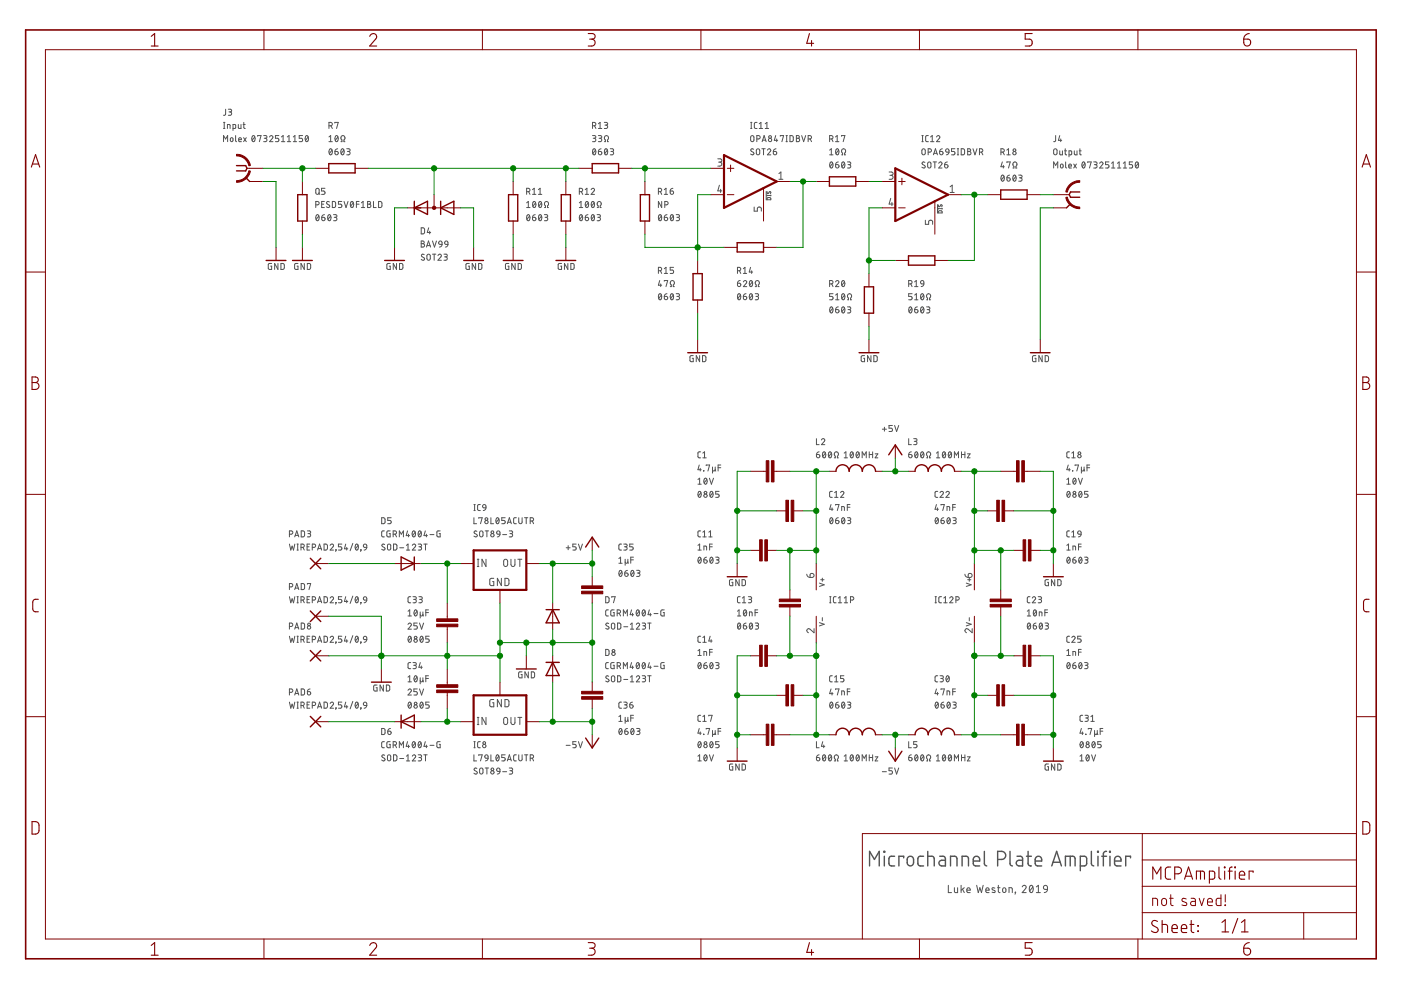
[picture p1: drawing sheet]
<svg xmlns="http://www.w3.org/2000/svg" width="297mm" height="210mm" viewBox="0 0 297 210" stroke-linecap="round" stroke-linejoin="round" font-family="sans-serif">
<g fill="none" stroke="#505050" stroke-width=".3">
<path d="M184.4 183.6v-3.1l1 1.7 1-1.7v3.1M187.4 180.5h.2v.2h-.2zM187.5 181.5v2.1M189.7 181.5l-.9 .1-.3 .5 .1 1.3 .4 .2h.7M191.6 181.9v-.4h-1v2.1M192.5 181.8a.68 .68 0 0 1 .7-.2 .68 .68 0 0 1 .5 .6 1.19 1.19 0 0 1-.3 1.3l-.4 .1-.5-.3-.2-.4zM195.8 181.5l-.8 .1-.4 .5 .1 1.3 .4 .2h.7M196.7 181.5l1 .1 .3 .2 .1 1.8M196.7 180.5v3.1M199.2 181.5l.9 .1 .3 .5v1.5h-.7a.6 .6 0 0 1-.6-.6 .6 .6 0 0 1 .6-.6h.7M201.5 183.6v-2.1l1 .1 .3 .2 .1 1.8M204 183.6v-2.1l1 .1 .3 .2v1.8"/>
<path d="M206.4 182.6h1.3a.71 .71 0 0 0-.5-1 .71 .71 0 0 0-.8 .6v1.2l.5 .2h.8M208.7 180.5v2.7l.5 .4M211.5 182.2a1.53 1.53 0 0 0 1.5-.3 .86 .86 0 0 0 .1-.9 .86 .86 0 0 0-.7-.5h-.9v3.1M214.1 180.5l.1 2.7 .5 .4M215.6 181.5l.9 .1 .3 .3v1.7h-.8a.6 .6 0 0 1-.6-.6 .6 .6 0 0 1 .6-.6h.8M217.6 181.5h1.1M218 180.5v2.7l.2 .3 .5 .1M219.5 182.6h1.4a.72 .72 0 0 0-.5-1 .72 .72 0 0 0-.9 .6v.9l.2 .4 1.2 .1M223 183.6l1-3.1 1 3.1M223.2 182.8h1.6M225.9 183.6v-2.1l1.8 .1 .2 .5v1.5M226.9 181.5v2.1"/>
<path d="M229 183.6h1.1l.3-.3v-1.2l-.2-.5-1.2-.1v3.1M231.4 180.5v2.7l.5 .4M232.7 180.5h.2v.2h-.2zM232.8 181.5v2.1M233.6 181.5h1M234.6 180.5l-.3 .1-.3 .2-.1 2.8M235.2 180.5h.2v.2h-.2zM235.3 181.5v2.1M236.3 182.6h1.4a.72 .72 0 0 0-.5-1 .72 .72 0 0 0-.9 .6v1l.2 .3 1.2 .1M239.7 181.9v-.4h-1v2.1"/>
</g>
<g fill="none" stroke="#505050" stroke-width=".21">
<path d="M47.4 30v-1.3l.4 .8 .5-.8v1.3M47.4 27.2h.3M47.4 26h.3M47.5 26v1.2M47.8 23.2v1.1l-.4 .1M48.2 27.2v-.8l.6 .1v.7M48.4 23.2h.4l.3 .2-.1 .3h-.4M48.8 23.7a.36 .36 0 0 1 .3 .4 .36 .36 0 0 1-.3 .3h-.4M49.4 27.2l.6-.1-.1-.7h-.5v1.3M50 28.7v1.1l.2 .2M50.5 26.4v.7l.2 .1h.4v-.8M50.6 29.6h.6a.3 .3 0 0 0-.2-.4 .3 .3 0 0 0-.4 .3v.4l.6 .1"/>
<path d="M51.5 26.4h.5M51.6 29.2l.6 .8M51.7 26v1l.3 .2M52.2 29.2l-.6 .8M53.6 28.8a.65 .65 0 0 1 .5 .6 .65 .65 0 0 1-.5 .6l-.2-.6zM54 29l-.6 .8M54.6 28.9v-.2h.8l-.4 1.3M55.9 28.7h.4l.3 .3-.1 .3h-.5M56.3 29.3a.36 .36 0 0 1 .3 .4 .36 .36 0 0 1-.3 .3h-.4M57.1 29a.35 .35 0 0 1 .5-.2 .35 .35 0 0 1 .2 .5l-.7 .7h.8M59.1 28.7h-.7v.6h.4a.37 .37 0 0 1 .3 .4 .37 .37 0 0 1-.3 .3h-.4M59.7 30h.7"/>
<path d="M59.7 29l.3-.3v1.3M60.9 30h.7M60.9 29l.4-.3v1.3M62.2 30h.7M62.2 29l.3-.3v1.3M64.2 28.7h-.8v.6h.5a.37 .37 0 0 1 .3 .4 .37 .37 0 0 1-.3 .3h-.5M64.9 28.8a.65 .65 0 0 1 .5 .6 .65 .65 0 0 1-.5 .6l-.2-.6zM65.3 29l-.5 .8M68.9 39.9h-.7v.6h.4a.37 .37 0 0 1 .3 .4 .37 .37 0 0 1-.3 .3h-.4M69.7 26.7h.4a.36 .36 0 0 0 .4-.4 .36 .36 0 0 0-.4-.3h-.4v1.2M69.7 30h.8M69.7 29l.4-.3v1.3"/>
<path d="M69.9 31.6h.1a.65 .65 0 0 1 .5 .6 .65 .65 0 0 1-.5 .6l-.3-.6zM70.2 26.7l.3 .5M70.4 31.8l-.6 .8M71 26.1v-.1h.7l-.3 1.2M71 32.1h.4a.36 .36 0 0 1 .3 .4 .36 .36 0 0 1-.3 .3 .36 .36 0 0 1-.4-.3zM71.2 28.8a.65 .65 0 0 1 .5 .6 .65 .65 0 0 1-.5 .6l-.2-.6zM71.6 31.5l-.5 .3-.1 .3M71.6 29l-.5 .8M72.3 30h.2v-.3a.49 .49 0 0 1-.2-.8 .49 .49 0 0 1 .8 0 .49 .49 0 0 1-.2 .8v.3h.2M72.4 31.6h.1a.65 .65 0 0 1 .5 .6 .65 .65 0 0 1-.5 .6l-.2-.6zM72.9 31.8l-.6 .8M73.5 31.5h.5l.2 .3-.1 .3h-.4"/>
<path d="M73.9 32.1a.36 .36 0 0 1 .3 .4 .36 .36 0 0 1-.3 .3h-.4M125.6 28.7h.4l.3 .3-.1 .3h-.4M125.6 26.7h.4a.36 .36 0 0 0 .3-.4 .36 .36 0 0 0-.3-.3h-.4v1.2M125.8 31.6h.1a.65 .65 0 0 1 .4 .6 .65 .65 0 0 1-.4 .6l-.3-.6zM126 29.3a.36 .36 0 0 1 .3 .4 .36 .36 0 0 1-.3 .3h-.4M126 26.7l.3 .5M126.3 31.8l-.6 .8M126.9 32.1h.4a.36 .36 0 0 1 .3 .4 .36 .36 0 0 1-.4 .3 .36 .36 0 0 1-.3-.3zM126.9 28.7h.4l.3 .3-.2 .3h-.4M126.9 27.2h.7M126.9 26.2l.3-.2v1.2M127.2 29.3a.36 .36 0 0 1 .4 .4 .36 .36 0 0 1-.4 .3h-.3"/>
<path d="M127.4 31.5l-.4 .3-.1 .3M128.1 26h.4l.3 .2-.1 .3h-.4M128.1 30h.3v-.3a.49 .49 0 0 1-.2-.8 .49 .49 0 0 1 .8 0 .49 .49 0 0 1-.2 .8v.3h.2M128.3 31.6h.1a.65 .65 0 0 1 .4 .6 .65 .65 0 0 1-.4 .6l-.3-.6zM128.5 26.5a.36 .36 0 0 1 .3 .4 .36 .36 0 0 1-.3 .3h-.4M128.8 31.8l-.6 .8M129.4 31.5h.4l.3 .3-.2 .3h-.4M129.8 32.1a.36 .36 0 0 1 .3 .4 .36 .36 0 0 1-.3 .3h-.4M142.7 39.9l-.4 .1-.2 .5M152.2 33.7h.6l.2 .3-.2 .3-.4 .1M152.5 39.3l-.3 1.2h.8M152.6 34.4a.42 .42 0 0 1 .4 .4 .42 .42 0 0 1-.4 .4h-.4"/>
<path d="M159.2 27.2h.2M159.2 26h.2M159.3 28.9h.4l.2 .8a.35 .35 0 0 1-.4 .3 .35 .35 0 0 1-.3-.3zM159.3 26v1.2M159.8 31.6h-.4l-.2 .2 .6 .6a.35 .35 0 0 1-.2 .5 .35 .35 0 0 1-.4-.2M160.5 29.5h.3a.36 .36 0 0 0 .4-.4 .36 .36 0 0 0-.4-.4h-.3v1.3M160.5 31.6h.5l.1 .9a.36 .36 0 0 1-.4 .3 .36 .36 0 0 1-.3-.3zM160.5 26h-.4l-.2 .2 .1 .9 .5 .1M161 27.2h.7M161 26.2l.3-.2v1.2M161.5 31.5h.7M161.6 30l.4-1.3 .4 1.3"/>
<path d="M161.7 29.7h.6M161.9 31.5v1.3M162.2 27.2h.8M162.2 26.2l.4-.2v1.2M162.7 31.8a.35 .35 0 0 1 .5-.2 .35 .35 0 0 1 .1 .5l-.6 .7h.7M164 32.1h.4a.36 .36 0 0 1 .3 .4 .36 .36 0 0 1-.4 .3 .36 .36 0 0 1-.3-.3zM164.5 28.7l-.3 1.1h.7M164.5 31.5l-.4 .3-.1 .3M164.7 29.5v.5M165.1 36.8l.5-.3v1.5M165.1 38h.9M165.4 28.9v-.2h.7l-.3 1.3"/>
<path d="M166.6 28.7h.3M166.6 30h.3M166.8 28.7v1.3M167.5 28.7l.5 .1 .2 .2v.8l-.2 .2h-.5zM168.8 28.7l.6 .2 .1 .2-.3 .2a.36 .36 0 0 1 .3 .4 .36 .36 0 0 1-.3 .3h-.4zM168.8 29.3h.4M170 28.7l.4 1.3 .4-1.3M171.3 29.5h.4a.36 .36 0 0 0 .4-.4 .36 .36 0 0 0-.4-.4h-.4v1.3M171.8 29.5l.3 .5M175.9 29.5h.4a.36 .36 0 0 0 .3-.4 .36 .36 0 0 0-.3-.4h-.4v1.3M175.9 32.8h.7M175.9 31.8l.4-.3v1.3"/>
<path d="M176.1 34.4a.65 .65 0 0 1 .5 .6 .65 .65 0 0 1-.5 .6l-.2-.6zM176.3 29.5l.3 .5M176.6 34.6l-.6 .7M177.1 30h.8M177.1 29l.4-.3v1.3M177.2 34.9h.4a.36 .36 0 0 1 .3 .4 .36 .36 0 0 1-.4 .3 .36 .36 0 0 1-.3-.3zM177.3 31.6h.1a.65 .65 0 0 1 .5 .6 .65 .65 0 0 1-.5 .6l-.2-.6zM177.7 34.3l-.4 .3-.1 .3M177.8 31.8l-.6 .8M178.4 28.9v-.2h.7l-.3 1.3M178.4 32.8h.2v-.3a.49 .49 0 0 1-.1-.8 .49 .49 0 0 1 .7 0 .49 .49 0 0 1-.1 .8v.3h.2M178.6 34.4h.1a.65 .65 0 0 1 .4 .6 .65 .65 0 0 1-.4 .6l-.3-.6z"/>
<path d="M179.1 34.6l-.6 .7M179.7 34.3l.5 .1 .2 .2-.2 .3h-.4M180 34.9a.36 .36 0 0 1 .4 .4 .36 .36 0 0 1-.4 .3h-.3M188.5 36.5h.7l.2 .2-.2 .4-.5 .1M188.9 37.2a.42 .42 0 0 1 .5 .4 .42 .42 0 0 1-.5 .4h-.4M195.5 28.7h.2M195.5 30h.2M195.6 31.6h.5l.1 .9a.36 .36 0 0 1-.4 .3 .36 .36 0 0 1-.3-.3zM195.6 28.7v1.3M196.1 34.4h-.4l-.2 .2 .6 .6a.36 .36 0 0 1-.2 .5 .36 .36 0 0 1-.4-.2M196.8 32.3h.3a.36 .36 0 0 0 .4-.4 .36 .36 0 0 0-.4-.4h-.3v1.3M196.8 34.4h.5l.1 .9a.35 .35 0 0 1-.4 .3 .35 .35 0 0 1-.3-.3z"/>
<path d="M196.8 28.7l-.4 .1-.1 .2v1h.5M197.3 30h.7M197.3 29l.4-.3v1.3M197.8 34.3h.8M197.9 32.8l.4-1.3 .5 1.3M198 32.5h.6M198.2 34.3v1.3M198.6 29a.34 .34 0 0 1 .4-.2 .34 .34 0 0 1 .2 .5l-.6 .7h.7M199 34.6a.35 .35 0 0 1 .5-.3 .35 .35 0 0 1 .1 .6l-.6 .7h.7M199.2 32.1h.5a.37 .37 0 0 1 .2 .4 .37 .37 0 0 1-.3 .3 .37 .37 0 0 1-.4-.3zM199.8 31.5l-.5 .3-.1 .3M200.3 34.9h.4a.36 .36 0 0 1 .3 .4 .36 .36 0 0 1-.4 .3 .36 .36 0 0 1-.3-.3z"/>
<path d="M200.6 31.6h.5l.1 .7-.6-.1zM200.9 34.3l-.5 .3-.1 .3M201.2 32.3l-.2 .4-.4 .1M201.4 39.6l.5-.3v1.5M202.5 31.5h-.8v.6h.5a.37 .37 0 0 1 .3 .4 .37 .37 0 0 1-.3 .3h-.5M203 31.5h.2M203 32.8h.2M203.1 31.5v1.3M203.8 31.5l.5 .1 .2 .2v.8l-.2 .2h-.5zM205.2 31.5l.5 .1 .1 .3-.3 .2a.36 .36 0 0 1 .4 .4 .36 .36 0 0 1-.4 .3h-.3zM205.2 32.1h.3M206.3 31.5l.4 1.3 .4-1.3"/>
<path d="M207.7 32.3h.3a.36 .36 0 0 0 .4-.4 .36 .36 0 0 0-.4-.4h-.3v1.3M208.1 32.3l.3 .5M212.2 32.3h.4a.36 .36 0 0 0 .3-.4 .36 .36 0 0 0-.3-.4h-.4v1.3M212.4 37.2l.1-.1a.65 .65 0 0 1 .4 .7 .65 .65 0 0 1-.4 .6l-.3-.6zM212.5 34.3l-.3 1h.7M212.6 32.3l.3 .5M212.7 35.1v.5M212.9 37.4l-.6 .7M213.5 32.8h.7M213.5 31.8l.3-.3v1.3M213.5 37.7h.4a.36 .36 0 0 1 .3 .4 .36 .36 0 0 1-.4 .3 .36 .36 0 0 1-.3-.3zM213.5 34.5v-.2h.7l-.4 1.3"/>
<path d="M214.1 37.1l-.5 .3-.1 .3M214.8 35.6h.2v-.3a.49 .49 0 0 1-.2-.8 .49 .49 0 0 1 .8 0 .49 .49 0 0 1-.2 .8v.3h.2M214.9 37.2l.1-.1a.65 .65 0 0 1 .5 .7 .65 .65 0 0 1-.5 .6l-.3-.6zM215.4 37.4l-.6 .7M216 37.1h.4l.3 .3-.2 .3h-.4M216.3 37.7a.36 .36 0 0 1 .4 .4 .36 .36 0 0 1-.4 .3h-.3M223.4 35.6v-1.3l.4 .8 .5-.8v1.3M223.5 31.6h.5l.1 .9a.36 .36 0 0 1-.3 .3 .36 .36 0 0 1-.4-.3zM223.8 28.7v1.2l-.4 .1M224.7 32v.7l.2 .1h.4v-.8M224.7 28.7l-.3 1.1h.7M224.9 29.5v.5"/>
<path d="M224.9 34.8h.3l.2 .1v.6l-.2 .1-.4-.3zM225.7 32h.4M225.8 31.5l.1 1.2 .2 .1M225.9 34.3v1.1l.3 .2M226.6 35.2h.6a.3 .3 0 0 0-.2-.4 .3 .3 0 0 0-.4 .3l.1 .5h.5M226.7 32.8l.5-.1-.1-.7h-.4v1.3M227.6 34.8l.6 .8M227.8 32v.6l.2 .2h.3v-.8M228.2 34.8l-.6 .8M228.8 32h.4M229 31.5v1.2l.2 .1M229.5 34.4h.1a.65 .65 0 0 1 .5 .6 .65 .65 0 0 1-.5 .6l-.2-.6z"/>
<path d="M230 34.6l-.6 .7M230.6 34.5v-.2h.8l-.4 1.3M231.9 34.3h.4l.3 .3-.1 .3h-.5M232.2 34.9a.36 .36 0 0 1 .4 .4 .36 .36 0 0 1-.4 .3h-.3M233.2 34.6a.35 .35 0 0 1 .4-.3 .35 .35 0 0 1 .1 .6l-.5 .7h.7M235.1 34.3h-.7v.6h.4a.37 .37 0 0 1 .3 .4 .37 .37 0 0 1-.3 .3h-.4M235.7 35.6h.7M235.7 34.6l.3-.3v1.3M236.9 35.6h.7M236.9 34.6l.4-.3v1.3M238.2 35.6h.7M238.2 34.6l.3-.3v1.3"/>
<path d="M240.1 34.3h-.7v.6h.5a.37 .37 0 0 1 .2 .4 .37 .37 0 0 1-.2 .3h-.5M240.9 34.4a.65 .65 0 0 1 .5 .6 .65 .65 0 0 1-.5 .6l-.2-.6zM241.3 34.6l-.5 .7M57.6 55.9l-.7 .1v.9l.2 .2h.5v-.7h-.2M58.9 55.9v1.2l-.7-1.2v1.2M59.6 55.9h.4l.2 .2 .1 .7-.3 .3h-.4zM63.2 55.9l-.7 .1v.9l.2 .2h.5v-.7h-.2M64.5 55.9v1.2l-.7-1.2v1.2M65.2 55.9h.4l.2 .2 .1 .7-.3 .3h-.4zM67 43.4h.3a.36 .36 0 0 0 .4-.3 .36 .36 0 0 0-.4-.4h-.3v1.3M67.1 40h.5l.1 .9a.36 .36 0 0 1-.4 .3 .36 .36 0 0 1-.3-.3zM67.1 45.6l.1-.1a.65 .65 0 0 1 .5 .7 .65 .65 0 0 1-.5 .6l-.2-.6z"/>
<path d="M67.5 40.9l.3 .3M67.6 45.8l-.6 .7M68.2 43.3h.4M68.2 46.1h.4a.36 .36 0 0 1 .3 .4 .36 .36 0 0 1-.3 .3 .36 .36 0 0 1-.4-.4zM68.8 42.7h-.6v1.3h.6M68.8 45.5l-.3 .1-.3 .5M69.6 45.6l.1-.1a.65 .65 0 0 1 .5 .7 .65 .65 0 0 1-.5 .6l-.2-.6zM69.8 42.8l-.4-.1-.2 .3 .6 .5a.32 .32 0 0 1 0 .5 .32 .32 0 0 1-.5-.1l-.1-.1M70.1 45.8l-.6 .7M70.5 42.7l.5 .1 .1 .1v.9l-.1 .2h-.5zM70.7 45.5h.5l.2 .2-.1 .4h-.4M71.1 46.1a.36 .36 0 0 1 .3 .3 .36 .36 0 0 1-.3 .4h-.4"/>
<path d="M72.5 42.7h-.7v.6h.4a.37 .37 0 0 1 .3 .3 .37 .37 0 0 1-.3 .4h-.4M72.9 42.7l.5 1.3 .4-1.3M74.4 42.8l.1-.1a.65 .65 0 0 1 .5 .7 .65 .65 0 0 1-.5 .6l-.2-.6zM74.9 43l-.6 .7M75.6 43.3h.5M76.1 42.7h-.5v1.3M76.6 44h.7M76.6 43l.4-.3v1.3M77.9 42.7l.6 .1 .1 .3-.3 .2a.36 .36 0 0 1 .4 .3 .36 .36 0 0 1-.4 .4h-.4zM77.9 43.3h.4M79.2 42.7v1.3h.6M80.3 42.7l.5 .1 .1 .1 .1 .7-.2 .4h-.5z"/>
<path d="M82.7 55.9l-.6 .1-.1 .9 .2 .2h.5v-.7h-.2M84.1 55.9v1.2l-.7-1.2v1.2M84.7 55.9h.5l.2 .2v.7l-.2 .3h-.5zM89.3 51.1l.6 .1v.3l-.2 .2a.36 .36 0 0 1 .3 .3 .36 .36 0 0 1-.3 .4h-.4zM89.3 48.3h.5l.2 .2v.9l-.2 .2h-.5zM89.3 51.7h.4M89.9 54a.32 .32 0 0 0-.4-.1 .32 .32 0 0 0 0 .5l.4 .3a.32 .32 0 0 1 0 .4 .32 .32 0 0 1-.5 0l-.1-.1M90.4 52.4l.4-1.3 .5 1.3M90.5 52.1h.7M90.6 54h.5l.1 .8a.36 .36 0 0 1-.3 .4 .36 .36 0 0 1-.4-.4zM90.9 48.3l-.3 1h.7M91.1 49v.6"/>
<path d="M91.7 51.1l.4 1.3 .4-1.3M91.7 53.9h.7M92.1 53.9v1.3M92.9 54.2a.36 .36 0 0 1 .5-.3 .36 .36 0 0 1 .1 .6l-.6 .7h.7M93.1 51.2h.5l.1 .6-.6-.1zM93.7 51.8l-.2 .5-.3 .1M94.1 53.9h.6l.1 .2-.1 .3-.4 .1M94.4 51.2h.5l.1 .6-.6-.1zM94.5 54.5a.36 .36 0 0 1 .3 .3 .36 .36 0 0 1-.3 .4h-.4M95 51.8l-.1 .4-.5 .2M99.5 55.9l-.7 .1v.9l.2 .2h.5v-.7h-.2M100.8 55.9v1.2l-.7-1.2v1.2"/>
<path d="M101.5 55.9h.5l.2 .2v.8l-.2 .2h-.5zM107.9 55.9l-.7 .1v.9l.1 .2h.6v-.7h-.2M109.2 55.9v1.2l-.7-1.2v1.2M109.9 55.9h.4l.2 .2v.8l-.2 .2h-.4zM111.7 40.6h.3a.36 .36 0 0 0 .4-.3 .36 .36 0 0 0-.4-.4h-.3v1.3M111.7 44h.7M111.7 43l.3-.3v1.3M111.8 45.6l.1-.1a.65 .65 0 0 1 .5 .7 .65 .65 0 0 1-.5 .6l-.2-.6zM112.1 40.6l.3 .6M112.3 45.8l-.6 .7M112.9 46.1h.4a.37 .37 0 0 1 .3 .4 .37 .37 0 0 1-.4 .3 .37 .37 0 0 1-.3-.4zM112.9 41.2h.7"/>
<path d="M112.9 40.2l.4-.3v1.3M113.1 42.8l.1-.1a.65 .65 0 0 1 .4 .7 .65 .65 0 0 1-.4 .6l-.3-.6zM113.5 45.5l-.5 .2-.1 .4M113.6 43l-.6 .7M114.2 41.2h.7M114.2 40.2l.3-.3v1.3M114.3 45.6l.1-.1a.66 .66 0 0 1 .5 .7 .66 .66 0 0 1-.5 .6l-.2-.6zM114.3 42.8l.1-.1a.66 .66 0 0 1 .5 .7 .66 .66 0 0 1-.5 .6l-.2-.6zM114.8 45.8l-.6 .7M114.8 43l-.6 .7M115.4 45.5l.6 .1 .1 .1-.1 .4h-.4M115.4 44h.3v-.4a.49 .49 0 0 1-.2-.7 .49 .49 0 0 1 .7 0 .49 .49 0 0 1-.1 .7v.4h.2"/>
<path d="M115.8 46.1a.36 .36 0 0 1 .3 .3 .36 .36 0 0 1-.3 .4h-.4M119.1 55.9l-.7 .1-.1 .9 .2 .2h.6v-.7h-.2M120.4 55.9v1.2l-.7-1.2v1.2M121 55.9h.5l.2 .2v.8l-.2 .2h-.5zM122.8 40.6h.4a.36 .36 0 0 0 .3-.3 .36 .36 0 0 0-.3-.4h-.4v1.3M122.8 44h.7M122.8 43l.4-.3v1.3M123 45.6l.1-.1a.65 .65 0 0 1 .4 .7 .65 .65 0 0 1-.4 .6l-.3-.6zM123.3 40.6l.2 .6M123.5 45.8l-.6 .7M124.1 46.1h.4a.36 .36 0 0 1 .3 .4 .36 .36 0 0 1-.4 .3 .36 .36 0 0 1-.3-.4zM124.1 41.2h.7"/>
<path d="M124.1 40.2l.3-.3v1.3M124.2 42.8l.1-.1a.65 .65 0 0 1 .5 .7 .65 .65 0 0 1-.5 .6l-.2-.6zM124.7 45.5l-.5 .2-.1 .4M124.7 43l-.5 .7M125.3 40.2a.36 .36 0 0 1 .5-.3 .36 .36 0 0 1 .1 .6l-.6 .7h.7M125.5 45.6l.1-.1a.65 .65 0 0 1 .4 .7 .65 .65 0 0 1-.4 .6l-.3-.6zM125.5 42.8l.1-.1a.65 .65 0 0 1 .4 .7 .65 .65 0 0 1-.4 .6l-.3-.6zM126 45.8l-.6 .7M126 43l-.6 .7M126.6 45.5h.4l.3 .2-.2 .4h-.4M126.6 44h.2v-.4a.49 .49 0 0 1-.1-.7 .49 .49 0 0 1 .7 0 .49 .49 0 0 1-.1 .7v.4h.2M127 46.1a.36 .36 0 0 1 .3 .3 .36 .36 0 0 1-.3 .4h-.4"/>
<path d="M139.6 57.4h.4a.36 .36 0 0 0 .3-.4 .36 .36 0 0 0-.3-.3h-.4v1.3M139.6 40.6h.4a.36 .36 0 0 0 .3-.3 .36 .36 0 0 0-.3-.4h-.4v1.3M139.7 45.6l.1-.1a.66 .66 0 0 1 .5 .7 .66 .66 0 0 1-.5 .6l-.2-.6zM139.9 59.5l-.3 1h.7M140 57.4l.3 .6M140 40.6l.3 .6M140.2 45.8l-.5 .7M140.3 42.7v1.3l-.7-1.3v1.3M140.8 46.1h.5a.36 .36 0 0 1 .3 .4 .36 .36 0 0 1-.4 .3 .36 .36 0 0 1-.4-.4zM140.8 59.6v-.1h.8l-.4 1.3M140.8 41.2h.7M140.8 58h.7"/>
<path d="M140.8 57l.4-.3v1.3M140.8 40.2l.4-.3v1.3M140.9 43.4h.4a.36 .36 0 0 0 .4-.3 .36 .36 0 0 0-.4-.4h-.4v1.3M141.4 45.5l-.3 .1-.3 .5M142.1 40.5h.4a.36 .36 0 0 1 .3 .4 .36 .36 0 0 1-.4 .3 .36 .36 0 0 1-.3-.3zM142.3 45.6v-.1a.65 .65 0 0 1 .5 .7 .65 .65 0 0 1-.5 .6l-.2-.6zM142.7 45.8l-.5 .7M142.8 56.7h-.7v.6h.4a.37 .37 0 0 1 .3 .3 .37 .37 0 0 1-.3 .4h-.4M143.4 45.5h.4l.3 .2-.2 .4h-.4M143.7 46.1a.36 .36 0 0 1 .4 .3 .36 .36 0 0 1-.4 .4h-.3M152.8 40.1v.7M156.4 57.4h.3a.36 .36 0 0 0 .4-.4 .36 .36 0 0 0-.4-.3h-.3v1.3"/>
<path d="M156.8 57.4l.3 .6M156.9 59.5l-.4 .2-.1 .3M157.6 59.8a.35 .35 0 0 1 .5-.3 .35 .35 0 0 1 .1 .5l-.6 .8h.7M157.6 57l.3-.3v1.3M157.6 58h.7M159 59.6l.1-.1a.65 .65 0 0 1 .5 .6 .65 .65 0 0 1-.5 .6l-.2-.6zM159.1 56.7l-.2 1h.7M159.4 57.4v.6M159.5 59.8l-.6 .7M159.9 43.9v.9h.7v-.6a.43 .43 0 0 1 .4-.3 .43 .43 0 0 1 .4 .3v.6M162.5 40.6v1.8M162.6 41.4v.2"/>
<path d="M162.6 41.4h.8M162.6 42l.7-.1 .1 .5h-.8zM162.7 40.7l-.1 .3h.2l.4-.4h.1v.5M163.4 41.4v.2M177.1 59.8a.36 .36 0 0 1 .5-.3 .36 .36 0 0 1 .2 .5l-.7 .8h.8M178.6 59.6l.1-.1a.65 .65 0 0 1 .4 .6 .65 .65 0 0 1-.4 .6l-.3-.6zM179 59.8l-.5 .7M188.8 42.1l-.3 1.2h.9M189.1 42.9v.7M193.9 59.8l.4-.3v1.3M195.3 59.6h.5l.1 .6-.6-.1zM196.2 46.7v.9h.7v-.6a.43 .43 0 0 1 .4-.3 .43 .43 0 0 1 .4 .3v.6"/>
<path d="M198.8 43.4v1.8M198.9 44.2v.1M198.9 44.2h.8M199 44.8l.6-.1 .1 .4h-.8zM199 43.5v.3h.1l.4-.4h.2l-.1 .5M199.7 44.2v.1M201.4 40.8h.9M139.7 62.4l.3-.1a.78 .78 0 0 1 0 1.3 .81 .81 0 0 1-.3-1.2zM140.1 60.2v.6M140.2 62.6l-.5 .7M140.8 62.8h.5a.36 .36 0 0 1 .3 .4 .36 .36 0 0 1-.4 .4 .36 .36 0 0 1-.4-.4zM141.4 62.3l-.3 .1-.3 .4"/>
<path d="M142.1 60.8h.2v-.4a.49 .49 0 0 1-.1-.7 .49 .49 0 0 1 .7 0 .49 .49 0 0 1-.2 .7v.4h.3M142.3 62.4l.2-.1a.76 .76 0 0 1 0 1.3 .83 .83 0 0 1-.2-1.2zM142.7 62.6l-.5 .7M143.4 62.3h.5l.2 .2-.2 .3h-.4M143.7 62.8a.36 .36 0 0 1 .4 .4 .36 .36 0 0 1-.4 .4h-.3M147 75.4l-.7 .1v.9l.2 .3h.5v-.7h-.2M148.3 75.4v1.3l-.7-1.3v1.3M148.9 75.4h.6l.1 .2v.9l-.1 .2h-.6zM156.4 60h.4a.35 .35 0 0 1 .3 .4 .35 .35 0 0 1-.4 .3 .35 .35 0 0 1-.3-.3zM156.5 62.4l.2-.1a.76 .76 0 0 1 0 1.3 .83 .83 0 0 1-.2-1.2zM157 62.6l-.6 .7M157.6 62.8h.4a.35 .35 0 0 1 .3 .4 .35 .35 0 0 1-.4 .3 .35 .35 0 0 1-.3-.3z"/>
<path d="M158.2 62.3l-.5 .2-.1 .3M159 62.4l.2-.1a.7 .7 0 0 1 .4 .6 .7 .7 0 0 1-.5 .6l-.2-.6zM159.5 62.6l-.6 .7M160.1 62.3h.6l.1 .2-.1 .3h-.4M160.1 60.8h.2v-.4a.49 .49 0 0 1-.1-.7 .49 .49 0 0 1 .7 0 .49 .49 0 0 1-.1 .7v.4h.2M160.5 62.8a.36 .36 0 0 1 .3 .4 .36 .36 0 0 1-.3 .4h-.4M175.9 60.2h.4a.36 .36 0 0 0 .3-.4 .36 .36 0 0 0-.3-.3h-.4v1.3M176.1 65.2l.2-.1a.76 .76 0 0 1 0 1.3 .83 .83 0 0 1-.2-1.2zM176.3 60.2l.3 .6M176.6 65.4l-.6 .7M176.6 62.3h-.7v.5h.4a.37 .37 0 0 1 .3 .4 .37 .37 0 0 1-.3 .4h-.4M177.2 65.6h.4a.35 .35 0 0 1 .3 .4 .35 .35 0 0 1-.4 .3 .35 .35 0 0 1-.3-.3z"/>
<path d="M177.2 63.6h.7M177.2 62.6l.3-.3v1.3M177.7 65.1l-.4 .2-.1 .3M178.6 65.2l.2-.1a.7 .7 0 0 1 .3 .6 .7 .7 0 0 1-.4 .6l-.3-.6zM178.6 62.4l.2-.1a.7 .7 0 0 1 .3 .6 .7 .7 0 0 1-.4 .6l-.3-.6zM179.1 65.4l-.6 .7M179.1 62.6l-.6 .7M179.7 65.1h.5l.2 .2-.2 .3h-.4M179.7 63.6h.2v-.4a.49 .49 0 0 1-.2-.7 .49 .49 0 0 1 .8 0 .49 .49 0 0 1-.2 .7v.4h.3M180 65.6a.36 .36 0 0 1 .4 .4 .36 .36 0 0 1-.4 .4h-.3M183.3 75.4l-.7 .1v.9l.2 .3h.5v-.7h-.2M184.7 75.4v1.3l-.8-1.3v1.3"/>
<path d="M185.3 75.4h.5l.2 .2v.9l-.2 .2h-.5zM192.7 60.2h.3a.36 .36 0 0 0 .4-.4 .36 .36 0 0 0-.4-.3h-.3v1.3M192.8 65.2l.2-.1a.7 .7 0 0 1 .4 .6 .7 .7 0 0 1-.5 .6l-.2-.6zM193.1 60.2l.3 .6M193.3 65.4l-.6 .7M193.4 62.3h-.7v.5h.4a.37 .37 0 0 1 .3 .4 .37 .37 0 0 1-.3 .4h-.4M193.9 60.8h.7M193.9 65.6h.5a.35 .35 0 0 1 .2 .4 .35 .35 0 0 1-.3 .3 .35 .35 0 0 1-.4-.3zM193.9 63.6h.7M193.9 62.6l.4-.3v1.3M194.5 65.1l-.5 .2-.1 .3M195.3 65.2l.2-.1a.7 .7 0 0 1 .4 .6 .7 .7 0 0 1-.5 .6l-.2-.6z"/>
<path d="M195.3 62.4l.2-.1a.7 .7 0 0 1 .4 .6 .7 .7 0 0 1-.5 .6l-.2-.6zM195.8 65.4l-.6 .7M195.8 62.6l-.6 .7M195.9 60.2l-.1 .3-.5 .3M196.4 65.1h.6l.1 .2-.1 .3h-.4M196.4 63.6h.3v-.4a.49 .49 0 0 1-.2-.7 .49 .49 0 0 1 .8 0 .49 .49 0 0 1-.2 .7v.4h.2M196.8 65.6a.36 .36 0 0 1 .3 .4 .36 .36 0 0 1-.3 .4h-.4M219.6 75.4l-.7 .1v.9l.2 .3h.5v-.7h-.2M221 75.4v1.3l-.7-1.3v1.3M221.6 75.4h.5l.2 .2v.7l-.2 .4h-.5zM148.3 98.6l-.3 1h.7M148.5 99.3v.6"/>
<path d="M148.5 95.8h-.4l-.1 .3v.8l.5 .2M149 97.1h.7M149 96.1l.4-.3v1.3M149.2 99.8h.1M149.7 98.7v-.1h.8l-.4 1.3M151.1 99.6l.2 .3 .3-.3M151.1 99v1.3M151.6 99v.7l.2 .2M152.3 99.2h.5M152.8 98.6h-.5v1.3M173.1 96.4h.4a.36 .36 0 0 1 .3 .4 .36 .36 0 0 1-.4 .3 .36 .36 0 0 1-.3-.4zM173.1 93v1.3h.6"/>
<path d="M173.7 95.8l-.3 .1-.3 .5M174.2 93.3a.35 .35 0 0 1 .5-.3 .35 .35 0 0 1 .1 .6l-.6 .7h.7M174.5 95.9l.2-.1a.68 .68 0 0 1 .4 .7 .68 .68 0 0 1-.5 .5l-.2-.6zM175 96.1l-.6 .7M175.8 95.9l.2-.1a.68 .68 0 0 1 .3 .7 .68 .68 0 0 1-.4 .5l-.3-.6zM176.3 96.1l-.6 .7M176.9 97.1h.2v-.4a.49 .49 0 0 1-.2-.7 .49 .49 0 0 1 .8 0 .49 .49 0 0 1-.2 .7v.4h.3M179 97.1h.7M179 96.1l.3-.3v1.3M180.4 95.9l.2-.1a.68 .68 0 0 1 .4 .7 .68 .68 0 0 1-.5 .5l-.3-.6zM180.9 96.1l-.6 .7M181.7 95.9l.1-.1a.68 .68 0 0 1 .4 .7 .68 .68 0 0 1-.5 .5l-.2-.6z"/>
<path d="M182.1 96.1l-.5 .7M182.8 97.1v-1.3l.4 .7 .5-.7v1.3M184.3 96.4h.7M184.3 95.8v1.3M185 95.8v1.3M185.5 96.2h.6l-.6 .9h.6M187.1 91h.8M187.5 90.6v.8M189.2 90.2h-.7v.6h.4a.35 .35 0 0 1 .3 .3 .35 .35 0 0 1-.3 .4h-.4M189.7 90.2l.4 1.3 .4-1.3M192.7 96.4h.4a.36 .36 0 0 1 .3 .4 .36 .36 0 0 1-.4 .3 .36 .36 0 0 1-.3-.4zM192.7 93v1.3h.5"/>
<path d="M193.2 95.8l-.3 .1-.2 .5M193.7 93h.6l.1 .2v.3l-.6 .1M194.1 95.9l.2-.1a.7 .7 0 0 1 .3 .7 .7 .7 0 0 1-.4 .5l-.2-.3zM194.1 93.6a.35 .35 0 0 1 .3 .3 .35 .35 0 0 1-.3 .4h-.4M194.6 96.1l-.6 .7M195.3 95.9l.2-.1a.68 .68 0 0 1 .4 .7 .68 .68 0 0 1-.5 .5l-.2-.6zM195.8 96.1l-.6 .7M196.4 97.1h.3v-.4a.49 .49 0 0 1-.2-.7 .49 .49 0 0 1 .8 0 .49 .49 0 0 1-.2 .7v.4h.2M198.5 97.1h.7M198.5 96.1l.4-.3v1.3M200 95.9l.2-.1a.68 .68 0 0 1 .3 .7 .68 .68 0 0 1-.5 .5l-.2-.6zM200.4 96.1l-.5 .7"/>
<path d="M201.2 95.9l.2-.1a.68 .68 0 0 1 .4 .7 .68 .68 0 0 1-.5 .5l-.3-.6zM201.7 96.1l-.6 .7M202.4 97.1v-1.3l.4 .7 .4-.7v1.3M203.9 96.4h.7M203.9 95.8v1.3M204.6 95.8v1.3M205.1 96.2h.6l-.6 .9h.6M226.5 98.6l-.3 1h.7M226.7 99.3v.6M226.8 95.8h-.5l-.1 .3v.8l.6 .2M227.2 97.1h.8M227.2 96.1l.4-.3v1.3"/>
<path d="M227.4 99.8h.1M227.9 98.7v-.1h.8l-.4 1.3M229.3 99.6l.2 .3 .3-.3M229.3 99v1.3M229.8 99v.7l.2 .2M230.5 99.2h.5M231 98.6h-.5v1.3M61.4 113.3h.3a.35 .35 0 0 0 .4-.4 .35 .35 0 0 0-.4-.3h-.3v1.2M61.4 115.4l.3 1.2 .2-.8 .3 .8 .3-1.2M62.5 113.8l.4-1.2 .5 1.2M62.6 113.5h.6M63 116.6h.2"/>
<path d="M63 115.4h.2M63.1 115.4v1.2M63.8 116.1h.4a.35 .35 0 0 0 .3-.4 .35 .35 0 0 0-.3-.3h-.4v1.2M63.9 112.6h.4l.3 .2v.8l-.3 .2h-.4zM64.2 116.1l.3 .5M65.1 115.9h.4M65.2 112.6h.5l.2 .2-.2 .3h-.4M65.5 113.1a.35 .35 0 0 1 .4 .4 .35 .35 0 0 1-.4 .3h-.3M65.7 115.4h-.6v1.2h.6M66.2 116.1h.4a.35 .35 0 0 0 .3-.4 .35 .35 0 0 0-.3-.3h-.4v1.2M67.3 116.6l.5-1.2 .4 1.2M67.4 116.3h.7"/>
<path d="M68.7 115.4h.5l.2 .2v.7l-.2 .3h-.5zM70 115.6a.36 .36 0 0 1 .5-.2 .36 .36 0 0 1 .1 .5l-.6 .7h.7M71.3 116.6h.1M71.3 116.6l-.1 .3M72.5 115.4h-.7v.5h.4a.36 .36 0 0 1 .3 .4 .36 .36 0 0 1-.3 .3h-.4M73.3 115.4l-.3 1h.7M73.5 116.1v.5M74.8 115.2l-.6 1.6M75.4 115.4h.2a.7 .7 0 0 1 .4 .6 .7 .7 0 0 1-.5 .6l-.2-.6zM75.9 115.6l-.5 .8M76.6 116.6h.1M76.6 116.6l-.1 .3"/>
<path d="M77.2 115.4h.5l.1 .7-.7-.1zM77.8 116.1l-.2 .3-.4 .2M80.9 109.8h.5l.2 .2v.8l-.2 .2h-.5zM81.5 112.6h-.4l-.2 .2v.9l.6 .1M81.6 115.5l-.5-.1-.1 .2 .5 .5a.32 .32 0 0 1 0 .5 .32 .32 0 0 1-.5-.1h-.1M82.2 115.4h.5l.1 .9a.35 .35 0 0 1-.3 .3 .35 .35 0 0 1-.4-.3zM82.7 112.6l-.6 .1-.1 .9 .2 .2h.5v-.7h-.2M82.9 109.8h-.7v.5h.5a.36 .36 0 0 1 .2 .4 .36 .36 0 0 1-.2 .3h-.5M83.4 113.3h.3a.35 .35 0 0 0 .4-.4 .35 .35 0 0 0-.4-.3h-.3v1.2M83.4 115.4h.5l.2 .2 .1 .7-.3 .3h-.5zM83.8 113.3l.3 .5M84.7 113.8v-1.2l.4 .7 .4-.7v1.2"/>
<path d="M84.8 116.1h.8M86.2 116.6h.7M86.2 115.6l.3-.2v1.2M86.4 112.6l-.3 1h.7M86.6 113.3v.5M87.4 115.6a.35 .35 0 0 1 .5-.2 .35 .35 0 0 1 .1 .5l-.6 .7h.7M87.5 112.6h.2a.68 .68 0 0 1 .4 .6 .68 .68 0 0 1-.5 .6l-.2-.6zM88 112.8l-.5 .8M88.7 115.4h.5l.2 .2-.2 .3h-.4M88.8 112.6h.2a.74 .74 0 0 1 0 1.2 .81 .81 0 0 1-.2-1.2zM89 115.9a.35 .35 0 0 1 .4 .4 .35 .35 0 0 1-.4 .3h-.3M89.3 112.8l-.6 .8"/>
<path d="M89.9 115.4h.7M90.2 112.6l-.3 1h.7M90.2 115.4v1.2M90.4 113.3v.5M91.2 113.3h.8M93.3 112.6l-.7 .1v.9l.2 .2h.5v-.7h-.2M100.5 109.8v1.2h.5M100.5 107h.3M100.5 108.2h.3M100.6 107v1.2M101.1 112.7a.32 .32 0 0 0-.5-.1 .32 .32 0 0 0 0 .5l.4 .2a.32 .32 0 0 1 .1 .5 .32 .32 0 0 1-.5-.1h-.1M101.2 118.6h.3"/>
<path d="M101.4 118.6v1.5M101.5 109.9v-.1h.7l-.3 1.2M101.8 112.6h.5l.1 .9a.36 .36 0 0 1-.4 .3 .36 .36 0 0 1-.3-.3zM101.8 107h-.4l-.1 .3v.8l.5 .1M102.4 107.1h.5l.1 .6-.6-.1zM102.9 112.6h.7M103 107.7l-.2 .4-.3 .1M103 118.6v1.5l-.8-1.5v1.5M103.2 112.6v1.2M104.1 109.8v1.2h.5M105.3 109.9l.2-.1a.74 .74 0 0 1 0 1.2 .81 .81 0 0 1-.2-1.1zM105.4 112.6h.5l.1 .7-.6-.1z"/>
<path d="M105.8 110l-.6 .8M106 113.3l-.1 .3-.5 .2M106.6 113.3h.8M106.9 118.7l.3-.1 .3 .1 .1 1a.42 .42 0 0 1-.4 .4 .42 .42 0 0 1-.4-.4zM107.1 109.8h-.7v.5h.4a.35 .35 0 0 1 .3 .4 .35 .35 0 0 1-.3 .3h-.4M107.6 111l.4-1.2 .4 1.2M107.7 110.7h.6M108 112.6h.5l.2 .2-.2 .3h-.4M108.3 113.1a.35 .35 0 0 1 .4 .4 .35 .35 0 0 1-.4 .3h-.3M108.3 118.6v1.1a.42 .42 0 0 0 .5 .4 .42 .42 0 0 0 .4-.4v-1.1M109.5 109.8h-.5l-.1 .2v.9l.6 .1M109.8 118.6h.8"/>
<path d="M110 109.8v.9a.36 .36 0 0 0 .3 .3 .36 .36 0 0 0 .4-.3v-.9M110.2 118.6v1.5M111.2 109.8h.7M111.6 109.8v1.2M112.4 110.5h.4a.35 .35 0 0 0 .3-.4 .35 .35 0 0 0-.3-.3h-.4v1.2M112.9 110.5l.2 .5M120 116.1h.9M120.5 115.7v.9M122.2 115.4h-.7v.5h.4a.36 .36 0 0 1 .3 .4 .36 .36 0 0 1-.3 .3h-.4M122.6 115.4l.5 1.2 .4-1.2M131.2 119.4h.7M131.2 118.4l.4-.3v1.3"/>
<path d="M131.8 115.4h-.4l-.2 .2v.9l.6 .1M132.2 115.4h.6l.2 .2-.2 .3h-.4M132.5 119.1l.3 .3 .3-.3M132.5 118.6v1.2M132.6 115.9a.35 .35 0 0 1 .4 .4 .35 .35 0 0 1-.4 .3h-.4M133.1 118.6l.1 .8M133.7 118.7h.6M134.2 115.4h-.7v.5h.4a.35 .35 0 0 1 .3 .4 .35 .35 0 0 1-.3 .3h-.4M134.3 118.1h-.6v1.3M148 101.7l.3-.3v1.3M148 115.6l.3-.2v1.2M148 102.7h.7"/>
<path d="M148 116.6h.7M148.1 104.3l.2-.1a.7 .7 0 0 1 .4 .6 .7 .7 0 0 1-.5 .6l-.2-.3zM148.1 118.2l.2-.1a.78 .78 0 0 1 0 1.3 .79 .79 0 0 1-.2-1.2zM148.5 112.6h-.4l-.1 .2v.9l.5 .1M148.6 104.5l-.6 .7M148.6 118.4l-.6 .7M149 113.8h.7M149 112.8l.4-.2v1.2M149.2 118.7h.4a.36 .36 0 0 1 .3 .4 .36 .36 0 0 1-.3 .3 .36 .36 0 0 1-.4-.3zM149.2 116.6v-.8l.6 .1v.7M149.4 101.5l.2-.1a.68 .68 0 0 1 .3 .6 .68 .68 0 0 1-.4 .6l-.3-.6zM149.8 118.1l-.5 .3-.1 .3"/>
<path d="M149.9 101.7l-.6 .7M150.3 113.8h.7M150.3 112.8l.3-.2v1.2M150.4 101.4l.4 1.3 .5-1.3M150.5 115.9h.5M150.6 104.3l.2-.1a.68 .68 0 0 1 .4 .6 .68 .68 0 0 1-.5 .6l-.2-.6zM150.6 118.2l.2-.1a.7 .7 0 0 1 .4 .7 .7 .7 0 0 1-.5 .6l-.2-.6zM151 115.4h-.5v1.2M151.1 104.5l-.5 .7M151.1 118.4l-.5 .7M151.7 118.1l.6 .1 .1 .2-.1 .3h-.4M152.1 118.7a.36 .36 0 0 1 .4 .4 .36 .36 0 0 1-.4 .3h-.4"/>
<path d="M152.5 104.2h-.8v.6h.5a.35 .35 0 0 1 .3 .3 .35 .35 0 0 1-.3 .4h-.5M176.1 109.9l.2-.1a.74 .74 0 0 1 0 1.2 .81 .81 0 0 1-.2-1.1zM176.2 107l-.3 1h.7M176.4 107.7v.5M176.5 104.2h-.5l-.1 .3v.8l.6 .2M176.6 110l-.6 .8M177 105.5h.7M177 104.5l.3-.3v1.3M177.2 110.3h.4a.35 .35 0 0 1 .3 .4 .35 .35 0 0 1-.4 .3 .35 .35 0 0 1-.3-.3zM177.2 107.1v-.1h.7l-.4 1.2M177.7 109.8l-.4 .2-.1 .3M178.2 104.5a.35 .35 0 0 1 .5-.3 .35 .35 0 0 1 .1 .6l-.6 .7h.7"/>
<path d="M178.5 108.2v-.8l.5 .1v.7M178.6 109.9l.2-.1a.68 .68 0 0 1 .3 .6 .68 .68 0 0 1-.4 .6l-.3-.6zM179.1 110l-.6 .8M179.6 107.5h.6M179.7 109.8h.5l.2 .2-.2 .3h-.4M180 110.3a.35 .35 0 0 1 .4 .4 .35 .35 0 0 1-.4 .3h-.3M180.2 107h-.6v1.2M198.4 109.9l.2-.1a.68 .68 0 0 1 .4 .6 .68 .68 0 0 1-.5 .6l-.3-.6zM198.5 107l-.3 1h.8M198.8 107.7v.5M198.8 104.2h-.4l-.2 .3 .1 .8 .5 .2M198.9 110l-.6 .8"/>
<path d="M199.3 104.5a.35 .35 0 0 1 .5-.3 .35 .35 0 0 1 .1 .6l-.6 .7h.7M199.5 110.3h.4a.35 .35 0 0 1 .3 .4 .35 .35 0 0 1-.4 .3 .35 .35 0 0 1-.3-.3zM199.5 107.1v-.1h.7l-.3 1.2M200.1 109.8l-.4 .1-.2 .4M200.6 104.5a.36 .36 0 0 1 .5-.3 .36 .36 0 0 1 .1 .6l-.6 .7h.7M200.8 108.2v-.8l.5 .1 .1 .7M200.9 109.9l.2-.1a.68 .68 0 0 1 .4 .6 .68 .68 0 0 1-.5 .6l-.2-.6zM201.4 110l-.6 .8M202 107.5h.6M202 109.8h.6l.1 .2-.1 .3h-.4M202.4 110.3a.35 .35 0 0 1 .3 .4 .35 .35 0 0 1-.3 .3h-.4M202.6 107h-.6v1.2"/>
<path d="M226.2 102.7h.7M226.2 116.6h.7M226.2 101.7l.3-.3v1.3M226.2 115.6l.3-.2v1.2M226.4 104.3l.1-.1a.68 .68 0 0 1 .4 .6 .68 .68 0 0 1-.5 .6l-.2-.6zM226.4 118.2l.1-.1a.7 .7 0 0 1 .4 .7 .7 .7 0 0 1-.5 .6l-.2-.6zM226.8 112.6h-.5l-.1 .2v.9l.6 .1M226.8 104.5l-.5 .7M226.8 118.4l-.5 .7M227.2 113.8h.8M227.2 112.8l.4-.2v1.2M227.5 118.7h.4a.36 .36 0 0 1 .3 .4 .36 .36 0 0 1-.4 .3 .36 .36 0 0 1-.3-.3z"/>
<path d="M227.5 116.6v-.8l.5 .1v.7M227.6 101.5l.2-.1a.74 .74 0 0 1 0 1.3 .81 .81 0 0 1-.2-1.2zM228 118.1l-.4 .3-.1 .3M228.1 101.7l-.6 .7M228.6 112.6h.5l.1 .7-.6-.1zM228.6 101.4l.5 1.3 .4-1.3M228.7 115.9h.5M228.9 104.3l.2-.1a.68 .68 0 0 1 .3 .6 .68 .68 0 0 1-.4 .6l-.3-.6zM228.9 118.2l.2-.1a.7 .7 0 0 1 .3 .7 .7 .7 0 0 1-.4 .6l-.3-.6zM229.2 113.3l-.1 .3-.5 .2M229.2 115.4h-.5v1.2M229.3 104.5l-.5 .7"/>
<path d="M229.3 118.4l-.5 .7M230 118.1h.4l.3 .3-.2 .3h-.4M230.3 118.7a.36 .36 0 0 1 .4 .4 .36 .36 0 0 1-.4 .3h-.3M230.7 104.2h-.7v.6h.4a.36 .36 0 0 1 .3 .3 .36 .36 0 0 1-.3 .4h-.4M61.4 124.4h.3a.36 .36 0 0 0 .4-.3 .36 .36 0 0 0-.4-.4h-.3v1.3M61.4 132.8h.3a.36 .36 0 0 0 .4-.3 .36 .36 0 0 0-.4-.4h-.3v1.3M61.4 126.5l.3 1.3 .2-.8 .3 .8 .3-1.3M61.4 134.9l.3 1.3 .2-.9 .3 .9 .3-1.3M62.5 125l.4-1.3 .5 1.3M62.5 133.4l.4-1.3 .5 1.3M62.6 124.7h.6M62.6 133.1h.6"/>
<path d="M63 127.8h.2M63 126.5h.2M63 136.2h.2M63 134.9h.2M63.1 126.5v1.3M63.1 134.9v1.3M63.8 127.2h.4a.36 .36 0 0 0 .3-.3 .36 .36 0 0 0-.3-.4h-.4v1.3M63.8 135.6h.4a.36 .36 0 0 0 .3-.3 .36 .36 0 0 0-.3-.4h-.4v1.3M63.9 123.7h.3l.4 .3v.8l-.3 .2h-.4zM63.9 132.1h.4l.3 .2v.9l-.3 .2h-.4zM64.2 127.2l.3 .6M64.2 135.6l.3 .6"/>
<path d="M65.1 127.1h.4M65.1 135.5h.4M65.2 123.9v-.2h.7l-.4 1.3M65.7 126.5h-.6v1.3h.6M65.7 134.9h-.6v1.3h.6M66.2 127.2h.4a.36 .36 0 0 0 .3-.3 .36 .36 0 0 0-.3-.4h-.4v1.3M66.2 135.6h.4a.36 .36 0 0 0 .3-.3 .36 .36 0 0 0-.3-.4h-.4v1.3M67.3 127.8l.5-1.3 .4 1.3M67.3 136.2l.5-1.3 .4 1.3M67.4 127.5h.7M67.4 135.9h.7M68.7 126.5l.5 .1 .2 .1v.7l-.2 .4h-.5z"/>
<path d="M68.7 134.9h.5l.2 .2v.7l-.2 .4h-.5zM70 126.8a.35 .35 0 0 1 .5-.3 .35 .35 0 0 1 .1 .6l-.6 .7h.7M70 135.2a.36 .36 0 0 1 .5-.3 .36 .36 0 0 1 .1 .6l-.6 .7h.7M71.3 127.8h.1M71.3 136.2h.1M71.3 127.8l-.1 .3M71.3 136.2l-.1 .3M72.5 126.5h-.7v.6h.4a.37 .37 0 0 1 .3 .3 .37 .37 0 0 1-.3 .4h-.4M72.5 134.9h-.7v.6h.4a.37 .37 0 0 1 .3 .3 .37 .37 0 0 1-.3 .4h-.4M73.3 126.5l-.3 1h.7M73.3 134.9l-.3 1h.7M73.5 127.2v.6"/>
<path d="M73.5 135.6v.6M74.8 126.4l-.6 1.6M74.8 134.8l-.6 1.5M75.4 126.6l.1-.1a.66 .66 0 0 1 .5 .7 .66 .66 0 0 1-.5 .6l-.2-.6zM75.4 135l.1-.1a.66 .66 0 0 1 .5 .6 .66 .66 0 0 1-.5 .7l-.2-.6zM75.9 126.8l-.5 .7M75.9 135.2l-.5 .7M76.6 127.8h.1M76.6 136.2h.1M76.6 127.8l-.1 .3M76.6 136.2l-.1 .3M77.2 126.6h.5l.1 .6-.7-.1z"/>
<path d="M77.2 135h.5l.1 .6-.7-.1zM77.8 127.2l-.2 .4-.4 .2M77.8 135.6l-.2 .4-.4 .2M86.5 132.4a.35 .35 0 0 1 .5-.3 .35 .35 0 0 1 .1 .6l-.6 .7h.7M86.5 130.6h.7M86.5 129.6l.4-.3v1.3M86.7 135l.1-.1a.65 .65 0 0 1 .4 .6 .65 .65 0 0 1-.4 .7l-.3-.6zM87.1 126.5l-.4 .1-.2 .2v.8l.6 .2M87.1 135.2l-.5 .7M87.6 126.5h.4l.3 .2-.2 .4h-.4M87.9 129.4l.1-.1a.65 .65 0 0 1 .5 .7 .65 .65 0 0 1-.5 .6l-.2-.6zM87.9 127.1a.36 .36 0 0 1 .4 .3 .36 .36 0 0 1-.4 .4h-.3"/>
<path d="M88.4 129.6l-.6 .7M88.5 132.1h-.7v.6h.4a.37 .37 0 0 1 .3 .3 .37 .37 0 0 1-.3 .4h-.4M88.8 126.5h.4l.3 .2-.1 .4h-.4M88.9 132.1l.5 1.3 .4-1.3M89.1 130.3l.2 .3 .4-.3M89.1 129.8v1.2M89.2 127.1a.36 .36 0 0 1 .3 .3 .36 .36 0 0 1-.3 .4h-.4M89.2 135l.1-.1a.65 .65 0 0 1 .4 .6 .65 .65 0 0 1-.4 .7l-.3-.6zM89.7 129.8v.7l.1 .1M89.7 135.2l-.6 .7M90.3 129.9h.5M90.8 129.3h-.5v1.3"/>
<path d="M91 134.9h-.7v.6h.4a.37 .37 0 0 1 .3 .3 .37 .37 0 0 1-.3 .4h-.4M101.2 120.1h.3M104.7 122.6h-.5l-.3 .2-.1 1 .3 .3 .6 .1v-.9h-.3M106.3 122.6v1.6l-.8-1.6v1.6M107.1 122.6l.6 .1 .2 .2v1l-.2 .2-.6 .1zM128.4 126.5l.5 .1 .2 .1v.7l-.2 .4h-.5zM128.4 137.7h.5l.2 .2v.7l-.2 .4h-.5zM129 129.3h-.4l-.2 .3v.8l.6 .2M129.1 132.2l-.5-.1-.2 .3 .6 .5a.32 .32 0 0 1 0 .4 .32 .32 0 0 1-.5 0l-.1-.1M129.7 126.7v-.2h.7l-.3 1.3M129.7 132.2h.5l.1 .8a.36 .36 0 0 1-.3 .4 .36 .36 0 0 1-.4-.4zM130.2 129.3l-.7 .2v.8l.2 .3h.5v-.7h-.2"/>
<path d="M130.9 130h.3a.36 .36 0 0 0 .4-.3 .36 .36 0 0 0-.4-.4h-.3v1.3M130.9 132.1h.5l.2 .2v.9l-.2 .2h-.5zM131.3 130l.3 .6M131.4 121l.2-.1a.78 .78 0 0 1 0 1.3 .81 .81 0 0 1-.2-1.2zM131.8 121.2l-.5 .7M132.2 130.6v-1.3l.4 .7 .4-.7v1.3M132.2 132.9h.9M132.5 121.5h.4a.36 .36 0 0 1 .3 .4 .36 .36 0 0 1-.4 .3 .36 .36 0 0 1-.3-.3zM133 120.9l-.4 .3-.1 .3M133.6 133.4h.8M133.6 132.4l.4-.3v1.3M133.9 121l.2-.1a.76 .76 0 0 1 0 1.3 .83 .83 0 0 1-.2-1.2z"/>
<path d="M133.9 129.3l-.3 1h.7M134.1 130v.6M134.4 121.2l-.6 .7M134.9 132.4a.34 .34 0 0 1 .5-.3 .34 .34 0 0 1 .1 .6l-.6 .7h.7M135 120.9h.4l.3 .3-.2 .3h-.4M135 129.4l.1-.1a.65 .65 0 0 1 .5 .7 .65 .65 0 0 1-.5 .6l-.2-.6zM135.3 121.5a.36 .36 0 0 1 .4 .4 .36 .36 0 0 1-.4 .3h-.3M135.5 129.6l-.6 .7M136.2 132.1h.5l.2 .2-.2 .4h-.4M136.3 129.4l.1-.1a.65 .65 0 0 1 .4 .7 .65 .65 0 0 1-.4 .6l-.3-.6zM136.5 132.7a.36 .36 0 0 1 .4 .3 .36 .36 0 0 1-.4 .4h-.3M136.8 129.6l-.6 .7"/>
<path d="M137.3 132.1h.7M137.7 129.3l-.3 1h.7M137.7 132.1v1.3M137.9 130v.6M138.7 130.1h.8M140.8 129.3l-.7 .2v.8l.2 .3h.5v-.7h-.2M148 138l.3-.3v1.3M148 139h.7M148.5 134.9h-.4l-.1 .3v.8l.5 .2M149 136.2h.7M149 135.2l.4-.3v1.3M149.2 139v-.9l.6 .1v.8"/>
<path d="M150.5 138.3h.5M150.6 134.9l-.3 1h.7M150.8 135.6v.6M151 137.7h-.5v1.3M155.4 122.9l-.7 .1v.9l.1 .3h.6v-.7h-.2M156.4 129.6l.3-.3v1.3M156.4 130.6h.7M156.5 132.2l.1-.1a.65 .65 0 0 1 .5 .6 .65 .65 0 0 1-.5 .7l-.2-.6zM156.7 122.9v1.3l-.7-1.3v1.3M156.9 126.5l-.4 .1-.1 .2v.8l.5 .2M157 132.4l-.6 .7M157.3 122.9h.5l.2 .2v.9l-.2 .1-.5 .1z"/>
<path d="M157.4 127.8h.7M157.4 126.8l.4-.3v1.3M157.6 132.7h.4a.36 .36 0 0 1 .3 .4 .36 .36 0 0 1-.4 .3 .36 .36 0 0 1-.3-.4zM157.8 129.4l.1-.1a.65 .65 0 0 1 .4 .7 .65 .65 0 0 1-.4 .6l-.3-.6zM158.2 132.1l-.5 .2-.1 .4M158.2 129.6l-.5 .7M158.7 126.5h.4l.3 .2-.2 .4h-.4M158.9 130.6v-.8l.5 .1 .1 .7M159 132.2l.1-.1a.65 .65 0 0 1 .5 .6 .65 .65 0 0 1-.5 .7l-.2-.6zM159 127.1a.36 .36 0 0 1 .4 .3 .36 .36 0 0 1-.4 .4h-.3M159.5 132.4l-.6 .7M160.1 129.9h.6"/>
<path d="M160.1 132.1h.6l.1 .2-.1 .4h-.4M160.5 132.7a.36 .36 0 0 1 .3 .3 .36 .36 0 0 1-.3 .4h-.4M160.7 129.3h-.6v1.3M171 121.8l.3 .5 .4 .1M171.8 121.7a.44 .44 0 0 1 .7 .1 .44 .44 0 0 1-.3 .6h-.5zM172.6 133.3v.9l-.9-.8a.42 .42 0 0 0-.6 .2 .42 .42 0 0 0 .3 .6M173.7 123.6l1.1 .4-1.1 .3M173.7 132l1.1 .4-1.1 .3M174 122.9h.7M174.3 122.6v.7M174.3 131v.6M175.9 127.8h.3"/>
<path d="M175.9 126.5h.3M176 126.5v1.3M177.3 126.5l-.5 .1-.1 .2v.8l.6 .2M177.7 127.8h.8M177.7 126.8l.4-.3v1.3M179 126.8l.4-.3v1.3M179 127.8h.7M180.3 127.2h.4a.36 .36 0 0 0 .3-.3 .36 .36 0 0 0-.3-.4h-.4v1.3M198.2 127.8h.3M198.2 126.5h.3M198.4 126.5v1.3M199.6 126.5l-.4 .1-.1 .2v.9l.5 .1"/>
<path d="M200.1 127.8h.7M200.1 126.8l.3-.3v1.3M201.4 126.8a.34 .34 0 0 1 .4-.3 .34 .34 0 0 1 .2 .6l-.6 .7h.7M202.7 127.2h.3a.36 .36 0 0 0 .4-.3 .36 .36 0 0 0-.4-.4h-.3v1.3M204.6 121.8l.1 .4 .6 .2M204.9 123.6l1 .4-1 .3M204.9 132l1 .4-1 .3M205.2 122.9h.6M205.4 121.7a.44 .44 0 0 1 .7 .1 .44 .44 0 0 1-.4 .6h-.4zM205.5 122.6v.7M205.5 131v.6M206.1 133.3v.9l-.8-.8a.43 .43 0 0 0-.7 .2 .43 .43 0 0 0 .3 .6"/>
<path d="M217.8 130.6h.7M217.8 129.6l.4-.3v1.3M218 132.2l.1-.1a.65 .65 0 0 1 .4 .6 .65 .65 0 0 1-.4 .7l-.3-.6zM218.4 126.5l-.4 .1-.2 .2v.8l.6 .2M218.5 132.4l-.6 .7M218.9 126.8a.35 .35 0 0 1 .5-.3 .35 .35 0 0 1 .1 .6l-.6 .7h.7M219.1 132.7h.4a.36 .36 0 0 1 .3 .4 .36 .36 0 0 1-.4 .3 .36 .36 0 0 1-.3-.4zM219.2 129.4l.1-.1a.65 .65 0 0 1 .5 .7 .65 .65 0 0 1-.5 .6l-.2-.6zM219.6 132.1l-.4 .2-.1 .4M219.7 129.6l-.6 .7M220.1 126.5h.4l.3 .2-.1 .4h-.4M220.3 130.6v-.8l.6 .1v.7"/>
<path d="M220.5 127.1a.36 .36 0 0 1 .3 .3 .36 .36 0 0 1-.3 .4h-.4M220.5 132.2l.1-.1a.65 .65 0 0 1 .4 .6 .65 .65 0 0 1-.4 .7l-.3-.6zM221 132.4l-.6 .7M221.5 129.9h.6M221.6 132.1h.4l.3 .2-.2 .4h-.4M221.9 132.7a.36 .36 0 0 1 .4 .3 .36 .36 0 0 1-.4 .4h-.3M222.1 129.3h-.6v1.3M222.3 122.9l-.7 .1v.9l.2 .3h.5v-.7h-.2M223.6 122.9v1.3l-.7-1.3v1.3M224.3 122.9h.4l.2 .2 .1 .7-.3 .3-.4 .1zM226.2 139h.7M226.2 138l.3-.3v1.3"/>
<path d="M226.8 134.9h-.5l-.1 .3v.8l.6 .2M227.2 135.2a.35 .35 0 0 1 .5-.3 .35 .35 0 0 1 .1 .6l-.6 .7h.8M227.5 139v-.9l.5 .1v.8M228.7 138.3h.5M229.2 134.9h-.7v.6h.4a.37 .37 0 0 1 .3 .3 .37 .37 0 0 1-.3 .4h-.4M229.2 137.7h-.5v1.3M61.4 146.8h.3a.36 .36 0 0 0 .4-.4 .36 .36 0 0 0-.4-.3h-.3v1.3M61.4 148.9l.3 1.3 .2-.9 .3 .9 .3-1.3M62.5 147.4l.4-1.3 .5 1.3M62.6 147h.6M63 150.2h.2M63 148.9h.2"/>
<path d="M63.1 148.9v1.3M63.8 149.6h.4a.36 .36 0 0 0 .3-.4 .36 .36 0 0 0-.3-.3h-.4v1.3M63.9 146.1h.4l.3 .2v.9l-.3 .1-.4 .1zM64.2 149.6l.3 .6M65.1 149.4h.4M65.2 146.6h.4a.36 .36 0 0 1 .3 .4 .36 .36 0 0 1-.4 .4 .36 .36 0 0 1-.3-.4zM65.7 148.9h-.6v1.3h.6M65.7 146.1l-.4 .2-.1 .3M66.2 149.6h.4a.36 .36 0 0 0 .3-.4 .36 .36 0 0 0-.3-.3h-.4v1.3M67.3 150.2l.5-1.3 .4 1.3M67.4 149.8h.7M68.7 148.9h.5l.2 .2v.7l-.2 .3-.5 .1z"/>
<path d="M70 149.2a.36 .36 0 0 1 .5-.3 .36 .36 0 0 1 .1 .5l-.6 .8h.7M71.3 150.2h.1M71.3 150.2l-.1 .2M72.5 148.9h-.7v.5h.4a.37 .37 0 0 1 .3 .4 .37 .37 0 0 1-.3 .4h-.4M73.3 148.9l-.3 1h.7M73.5 149.6v.6M74.8 148.7l-.6 1.6M75.4 148.9h.1a.66 .66 0 0 1 .5 .6 .66 .66 0 0 1-.5 .6l-.2-.6zM75.9 149.2l-.5 .7M76.6 150.2h.1M76.6 150.2l-.1 .2M77.2 149h.5l.1 .6-.7-.1z"/>
<path d="M77.8 149.6l-.2 .3-.4 .3M79.9 145.2l-.6 .2-.1 .8 .2 .3h.5v-.7h-.2M80.9 154.5h.5l.2 .2v.8l-.2 .2h-.5zM81.3 145.2v1.3l-.7-1.3v1.3M81.5 157.2l-.4 .1-.2 .2v.8l.2 .2h.4M81.9 145.2l.5 .1 .2 .2v.7l-.2 .3h-.5zM82.2 155h.5a.36 .36 0 0 1 .2 .4 .36 .36 0 0 1-.3 .3 .36 .36 0 0 1-.4-.3zM82.7 157.2l-.6 .2-.1 .8 .2 .3h.5v-.7h-.2M82.8 154.5l-.3 .1-.3 .4M83.4 158h.3a.36 .36 0 0 0 .4-.4 .36 .36 0 0 0-.4-.4h-.3v1.3M83.8 158l.3 .5M84.7 158.5v-1.3l.4 .8 .4-.8v1.3"/>
<path d="M86.4 157.2l-.3 1h.7M86.5 146.4a.35 .35 0 0 1 .5-.3 .35 .35 0 0 1 .1 .5l-.6 .8h.7M86.5 143.6l.4-.3v1.3M86.5 144.6h.7M86.6 158v.5M86.7 148.9h.1a.65 .65 0 0 1 .4 .6 .65 .65 0 0 1-.4 .6l-.3-.6zM87.1 140.5h-.4l-.2 .3v.8l.6 .2M87.1 149.2l-.5 .7M87.5 157.3h.1a.65 .65 0 0 1 .5 .6 .65 .65 0 0 1-.5 .6l-.2-.6zM87.6 140.5h.5l.2 .2-.2 .3-.4 .1M87.9 143.4l.1-.1a.65 .65 0 0 1 .5 .6 .65 .65 0 0 1-.5 .6l-.2-.6zM87.9 141.1a.36 .36 0 0 1 .4 .3 .36 .36 0 0 1-.4 .4h-.3"/>
<path d="M88 157.5l-.5 .7M88.4 143.6l-.6 .7M88.5 146.1h-.7v.5h.4a.37 .37 0 0 1 .3 .4 .37 .37 0 0 1-.3 .4h-.4M88.8 157.3h.1a.65 .65 0 0 1 .4 .6 .65 .65 0 0 1-.4 .6l-.3-.6zM88.9 146.1l.5 1.3 .4-1.3M89.1 144.3l.2 .3 .4-.3M89.1 143.7v1.3M89.1 140.5l-.3 1h.7M89.2 148.9h.1a.65 .65 0 0 1 .4 .6 .65 .65 0 0 1-.4 .6l-.3-.6zM89.3 157.5l-.6 .7M89.3 141.2v.6M89.7 143.7v.7l.1 .2"/>
<path d="M89.7 149.2l-.6 .7M90.2 157.2l-.3 1h.7M90.3 143.8h.5M90.4 158v.5M90.8 143.3h-.5v1.3M91 148.9h-.7v.5h.4a.37 .37 0 0 1 .3 .4 .37 .37 0 0 1-.3 .4h-.4M91.2 158h.8M93.3 157.2l-.7 .2v.8l.2 .3h.5v-.7h-.2M100.5 158.5h.3M100.5 157.2h.3M100.6 157.2v1.3M101.2 152.1h.3"/>
<path d="M101.2 153.6h.3M101.4 152.1v1.5M101.8 157.2l-.4 .1-.1 .2v.8l.5 .2M103 152.1v1.5l-.8-1.5v1.5M104.7 148.3h-.5l-.3 .2-.1 1 .3 .3 .6 .1v-.9h-.3M106.3 148.3v1.6l-.8-1.6v1.6M106.9 152.2l.3-.1 .3 .1 .1 1a.42 .42 0 0 1-.4 .4 .42 .42 0 0 1-.4-.4zM107.1 148.3l.6 .1 .2 .2v1l-.2 .2-.6 .1zM108.3 152.1v1.1a.42 .42 0 0 0 .5 .4 .42 .42 0 0 0 .4-.4v-1.1M109.8 152.1h.8M110.2 152.1v1.5M110.7 142.5l-.7 .1v.8l.1 .3h.6v-.7h-.2"/>
<path d="M112 142.5v1.2l-.7-1.2v1.2M112.6 142.5h.5l.2 .2v.8l-.2 .2h-.5zM120 158h.9M122.2 157.2h-.7v.6h.4a.37 .37 0 0 1 .3 .4 .37 .37 0 0 1-.3 .3h-.4M122.6 157.2l.5 1.3 .4-1.3M129 140.5h-.4l-.2 .3v.8l.6 .2M129.1 143.4l-.5-.1-.2 .3 .6 .4a.32 .32 0 0 1 0 .5 .32 .32 0 0 1-.5 0l-.1-.1M129.7 143.4h.5l.1 .8a.36 .36 0 0 1-.3 .4 .36 .36 0 0 1-.4-.4zM130.2 140.5l-.7 .1v.9l.2 .3h.5v-.7h-.2M130.9 141.2h.3a.36 .36 0 0 0 .4-.4 .36 .36 0 0 0-.4-.3h-.3v1.3M130.9 143.3h.5l.2 .2v.9l-.2 .1-.5 .1zM131.2 152l.4-.3v1.3"/>
<path d="M131.2 153h.7M131.3 141.2l.3 .6M131.4 154.5h.1a.66 .66 0 0 1 .4 .6 .66 .66 0 0 1-.4 .6l-.3-.4zM131.8 148.9h-.4l-.2 .3v.8l.6 .2M131.8 154.7l-.5 .7M132.2 141.8v-1.3l.4 .7 .4-.7v1.3M132.2 148.9h.5l.3 .2-.2 .3h-.4M132.2 144.1h.9M132.5 155h.4a.36 .36 0 0 1 .3 .4 .36 .36 0 0 1-.4 .3 .36 .36 0 0 1-.3-.3zM132.5 152.7l.3 .3 .2-.1 .1-.2M132.5 152.1v1.3M132.6 149.4a.36 .36 0 0 1 .4 .4 .36 .36 0 0 1-.4 .4h-.4"/>
<path d="M133 154.5l-.3 .1-.2 .4M133.1 152.1l.1 .9M133.5 149.4h.4a.35 .35 0 0 1 .3 .4 .35 .35 0 0 1-.3 .3 .35 .35 0 0 1-.4-.3zM133.6 144.6h.8M133.6 143.6l.4-.3v1.3M133.7 152.2h.6M133.9 154.5h.1a.65 .65 0 0 1 .4 .6 .65 .65 0 0 1-.4 .6l-.3-.6zM133.9 140.5l-.3 1h.7M134.1 148.9l-.3 .1-.3 .4M134.1 141.2v.6M134.3 151.7h-.6v1.3M134.4 154.7l-.6 .7"/>
<path d="M134.9 143.6a.35 .35 0 0 1 .5-.3 .35 .35 0 0 1 .1 .5l-.6 .8h.7M135 154.5h.5l.2 .2-.2 .3h-.4M135 140.6l.1-.1a.65 .65 0 0 1 .5 .6 .65 .65 0 0 1-.5 .7l-.2-.7zM135.3 155a.36 .36 0 0 1 .4 .4 .36 .36 0 0 1-.4 .3h-.3M135.5 140.8l-.6 .7M136.2 143.3h.4l.3 .2-.2 .3h-.4M136.3 140.6l.1-.1a.65 .65 0 0 1 .4 .6 .65 .65 0 0 1-.4 .7l-.3-.7zM136.5 143.8a.36 .36 0 0 1 .4 .4 .36 .36 0 0 1-.4 .4h-.3M136.8 140.8l-.6 .7M137.3 143.3h.7M137.7 140.5l-.3 1h.7M137.7 143.3v1.3"/>
<path d="M137.9 141.2v.6M138.7 141.3h.8M140.8 140.5l-.7 .1v.9l.2 .3h.5v-.7h-.2M148.1 140.6l.1-.1a.66 .66 0 0 1 .5 .6 .66 .66 0 0 1-.5 .7l-.2-.7zM148.1 157.3h.1a.66 .66 0 0 1 .5 .6 .66 .66 0 0 1-.5 .6l-.2-.4zM148.3 154.5l-.3 .9h.7M148.5 155.2v.5M148.5 151.7h-.4l-.1 .3v.8l.5 .2M148.6 140.8l-.6 .7M148.6 157.5l-.6 .7M149 153h.7M149 152l.4-.3v1.3"/>
<path d="M149.2 155.7h.1M149.2 141.1h.4a.36 .36 0 0 1 .3 .3 .36 .36 0 0 1-.3 .4 .36 .36 0 0 1-.4-.4zM149.7 154.6v-.1h.8l-.4 1.2M149.8 140.5l-.3 .1-.3 .5M150.3 151.8v-.1h.7l-.4 1.3M150.6 140.6l.1-.1a.65 .65 0 0 1 .5 .6 .65 .65 0 0 1-.5 .7l-.2-.7zM150.6 157.3h.1a.65 .65 0 0 1 .5 .6 .65 .65 0 0 1-.5 .6l-.2-.6zM151.1 155.4l.2 .3h.2l.1-.3M151.1 154.9v1.3M151.1 140.8l-.5 .7M151.1 157.5l-.5 .7M151.6 154.9l.2 .8"/>
<path d="M151.7 140.5h.6l.1 .2-.1 .3-.4 .1M152.1 141.1a.36 .36 0 0 1 .4 .3 .36 .36 0 0 1-.4 .4h-.4M152.3 155h.5M152.5 157.2h-.8v.6h.5a.37 .37 0 0 1 .3 .4 .37 .37 0 0 1-.3 .3h-.5M152.8 154.5h-.5v1.2M173.1 157.2v1.3h.6M174.4 157.2l-.2 1h.7M174.6 158v.5M176.1 148.9a.65 .65 0 0 1 .5 .6 .65 .65 0 0 1-.5 .6l-.2-.6zM176.2 146.1l-.3 1h.7M176.4 146.8v.6M176.5 143.3h-.5l-.1 .3v.8l.6 .2"/>
<path d="M176.6 149.2l-.6 .7M177 144.6h.7M177 143.6l.3-.3v1.3M177.2 149.4h.4a.35 .35 0 0 1 .3 .4 .35 .35 0 0 1-.4 .3 .35 .35 0 0 1-.3-.3zM177.2 146.2v-.1h.7l-.4 1.3M177.7 148.9l-.3 .1-.2 .4M178.5 147.4v-.9l.5 .1v.8M178.6 148.9h.1a.65 .65 0 0 1 .4 .6 .65 .65 0 0 1-.4 .6l-.3-.6zM178.9 143.3h-.7v.5h.4a.37 .37 0 0 1 .3 .4 .37 .37 0 0 1-.3 .4h-.4M179.1 149.2l-.6 .7M179.6 146.6h.6M179.7 148.9h.5l.2 .2-.2 .3h-.4"/>
<path d="M180 149.4a.36 .36 0 0 1 .4 .4 .36 .36 0 0 1-.4 .4h-.3M180.2 146.1h-.6v1.3M192.7 157.2v1.3h.5M194.4 157.2h-.7v.6h.4a.37 .37 0 0 1 .3 .4 .37 .37 0 0 1-.3 .3h-.4M198.4 148.9h.1a.65 .65 0 0 1 .5 .6 .65 .65 0 0 1-.5 .6l-.3-.6zM198.5 146.1l-.3 1h.8M198.8 146.8v.6M198.8 143.3h-.4l-.2 .3 .1 .8 .5 .2M198.9 149.2l-.6 .7M199.3 143.3h.4l.3 .2-.1 .3h-.4M199.5 149.4h.4a.35 .35 0 0 1 .3 .4 .35 .35 0 0 1-.3 .3 .35 .35 0 0 1-.4-.3zM199.5 146.2v-.1h.7l-.3 1.3"/>
<path d="M199.7 143.8a.36 .36 0 0 1 .3 .4 .36 .36 0 0 1-.3 .4h-.4M200.1 148.9l-.4 .1-.2 .4M200.7 143.4l.1-.1a.65 .65 0 0 1 .5 .6 .65 .65 0 0 1-.5 .6l-.2-.6zM200.8 147.4v-.9l.5 .1 .1 .8M200.9 148.9h.1a.65 .65 0 0 1 .5 .6 .65 .65 0 0 1-.5 .6l-.2-.6zM201.2 143.6l-.6 .7M201.4 149.2l-.6 .7M202 146.6h.6M202 148.9h.5l.2 .2-.1 .3h-.4M202.4 149.4a.36 .36 0 0 1 .3 .4 .36 .36 0 0 1-.3 .4h-.4M202.6 146.1h-.6v1.3M226.4 140.6v-.1a.65 .65 0 0 1 .5 .6 .65 .65 0 0 1-.5 .7l-.2-.7z"/>
<path d="M226.8 140.8l-.5 .7M227.5 141.1h.4a.36 .36 0 0 1 .3 .3 .36 .36 0 0 1-.4 .4 .36 .36 0 0 1-.3-.4zM228 140.5l-.4 .2-.1 .4M228.9 140.6l.1-.1a.65 .65 0 0 1 .4 .6 .65 .65 0 0 1-.4 .7l-.3-.7zM229.2 157.3a.65 .65 0 0 1 .5 .6 .65 .65 0 0 1-.5 .6l-.2-.6zM229.3 154.5l-.3 .9h.7M229.3 140.8l-.5 .7M229.5 155.2v.5M229.6 151.7h-.5l-.1 .3v.8l.6 .2M229.6 157.5l-.6 .7M230 140.5h.4l.3 .2-.2 .3-.4 .1M230 151.7h.6l.1 .2-.1 .3h-.4"/>
<path d="M230.2 155.7h.1M230.3 141.1a.36 .36 0 0 1 .4 .3 .36 .36 0 0 1-.4 .4h-.3M230.4 152.2a.36 .36 0 0 1 .3 .4 .36 .36 0 0 1-.3 .4h-.4M230.7 154.6v-.1h.8l-.4 1.2M231.3 153h.7M231.3 152l.3-.3v1.3M231.7 157.3h.1a.65 .65 0 0 1 .4 .6 .65 .65 0 0 1-.4 .6l-.3-.6zM232.1 155.4l.2 .3 .3-.3M232.1 154.9v1.3M232.1 157.5l-.5 .7M232.6 154.9v.7l.2 .1M233.3 155h.5"/>
<path d="M233.5 157.2h-.8v.6h.5a.37 .37 0 0 1 .3 .4 .37 .37 0 0 1-.3 .3h-.5M233.8 154.5h-.5v1.2M81.6 160.1h-.5l-.1 .2 .5 .5a.35 .35 0 0 1 0 .5 .35 .35 0 0 1-.6-.2M82.2 160.1h.4l.2 .2v.7a.35 .35 0 0 1-.3 .3 .35 .35 0 0 1-.4-.3zM83.4 160l.5 .1 .2 .2 .1 .7-.3 .3h-.5zM84.8 160.8h.8M86.2 161.3h.7M86.2 160.3l.3-.3v1.3M87.4 160.3a.35 .35 0 0 1 .5-.2 .35 .35 0 0 1 .1 .5l-.6 .7h.7M88.7 160l.5 .1 .2 .2-.2 .3h-.4M89 160.6a.36 .36 0 0 1 .4 .4 .36 .36 0 0 1-.4 .3h-.3M89.9 160h.7"/>
<path d="M90.2 160v1.3M100.5 160v1.3h.5M101.1 162.9a.32 .32 0 0 0-.5 0 .32 .32 0 0 0 0 .5l.4 .2a.35 .35 0 0 1 0 .5 .35 .35 0 0 1-.5-.2M101.5 160.2v-.2h.7l-.3 1.3M101.8 162.9h.4l.2 .1v.8a.36 .36 0 0 1-.4 .3 .36 .36 0 0 1-.3-.3zM102.9 162.8h.7M102.9 160.1h.5l.1 .7-.6-.1zM103.2 162.8v1.3M103.5 160.8l-.1 .3-.5 .2M104.1 160v1.3h.5M105.3 160.1h.1a.65 .65 0 0 1 .4 .6 .65 .65 0 0 1-.4 .6l-.3-.6zM105.4 162.9h.5l.1 .7-.6-.1z"/>
<path d="M105.8 160.3l-.6 .7M106 163.6l-.1 .3-.5 .2M106.6 163.6h.8M107.1 160h-.7v.6h.4a.37 .37 0 0 1 .3 .4 .37 .37 0 0 1-.3 .3h-.4M107.6 161.3l.4-1.3 .4 1.3M107.7 161h.6M108 162.8l.5 .1 .2 .2-.2 .3h-.4M108.3 163.4a.36 .36 0 0 1 .4 .4 .36 .36 0 0 1-.4 .3h-.3M109.5 160l-.5 .1-.1 .2v.8l.2 .2h.4M110 160v1a.36 .36 0 0 0 .3 .3 .36 .36 0 0 0 .4-.3v-1M111.2 160h.7M111.6 160v1.3"/>
<path d="M112.4 160.8h.4a.36 .36 0 0 0 .3-.4 .36 .36 0 0 0-.3-.4h-.4v1.3M112.9 160.8l.2 .5M148 160.3l.3-.3v1.3M148 161.3h.7M149.4 160.1h.1a.65 .65 0 0 1 .4 .6 .65 .65 0 0 1-.4 .6l-.3-.6zM149.9 160.3l-.6 .7M150.4 160l.4 1.3 .5-1.3M155.4 162l-.7 .1v.9l.1 .3h.6v-.7h-.2M156.7 162v1.3l-.7-1.3v1.3M157.3 162h.5l.2 .2v.9l-.2 .2h-.5zM173.1 160.6h.4a.36 .36 0 0 1 .3 .4 .36 .36 0 0 1-.4 .3 .36 .36 0 0 1-.3-.3zM173.7 160l-.5 .3-.1 .3"/>
<path d="M174.5 160.1h.1a.65 .65 0 0 1 .5 .6 .65 .65 0 0 1-.5 .6l-.2-.6zM175 160.3l-.6 .7M175.8 160.1h.1a.65 .65 0 0 1 .4 .6 .65 .65 0 0 1-.4 .6l-.3-.6zM176.3 160.3l-.6 .7M176.9 161.3h.2v-.3a.49 .49 0 0 1-.2-.8 .49 .49 0 0 1 .8 0 .49 .49 0 0 1-.2 .8v.3h.3M179 161.3h.7M179 160.3l.3-.3v1.3M180.4 160.1h.1a.65 .65 0 0 1 .5 .6 .65 .65 0 0 1-.5 .6l-.3-.6zM180.9 160.3l-.6 .7M181.7 160.1a.65 .65 0 0 1 .5 .6 .65 .65 0 0 1-.5 .6l-.2-.6zM182.1 160.3l-.5 .7M182.8 161.3v-1.3l.4 .8 .5-.8v1.3"/>
<path d="M184.3 160.6h.7M184.3 160v1.3M185 160v1.3M185.5 160.5h.6l-.6 .8h.6M187.1 163.6h.8M189.2 162.8h-.7v.6h.4a.37 .37 0 0 1 .3 .4 .37 .37 0 0 1-.3 .3h-.4M189.7 162.8l.4 1.3 .4-1.3M192.7 160.6h.4a.36 .36 0 0 1 .3 .4 .36 .36 0 0 1-.4 .3 .36 .36 0 0 1-.3-.3zM193.2 160l-.4 .3-.1 .3M194.1 160.1h.1a.66 .66 0 0 1 .4 .6 .66 .66 0 0 1-.4 .6l-.2-.4zM194.6 160.3l-.6 .7M195.3 160.1h.1a.65 .65 0 0 1 .5 .6 .65 .65 0 0 1-.5 .6l-.2-.6z"/>
<path d="M195.8 160.3l-.6 .7M196.4 161.3h.3v-.3a.49 .49 0 0 1-.2-.8 .49 .49 0 0 1 .8 0 .49 .49 0 0 1-.2 .8v.3h.2M198.5 161.3h.7M198.5 160.3l.4-.3v1.3M200 160.1a.65 .65 0 0 1 .5 .6 .65 .65 0 0 1-.5 .6l-.2-.6zM200.4 160.3l-.5 .7M201.2 160.1h.1a.65 .65 0 0 1 .5 .6 .65 .65 0 0 1-.5 .6l-.3-.6zM201.7 160.3l-.6 .7M202.4 161.3v-1.3l.4 .8 .4-.8v1.3M203.9 160.6h.7M203.9 160v1.3M204.6 160v1.3"/>
<path d="M205.1 160.5h.6l-.6 .8h.6M222.3 162l-.7 .1v.9l.2 .3h.5v-.7h-.2M223.6 162v1.3l-.7-1.3v1.3M224.3 162h.4l.2 .2 .1 .7-.3 .4h-.4zM229 161.3h.7M229 160.3l.3-.3v1.3M230.4 160.1h.1a.65 .65 0 0 1 .4 .6 .65 .65 0 0 1-.4 .6l-.3-.6zM230.9 160.3l-.6 .7M231.4 160l.5 1.3 .4-1.3M201.1 187.7v1.6h.6M202.4 188.2v.8l.2 .3h.4v-1.1M203.8 187.7v1.6"/>
<path d="M204.1 188.5l.3 .8M204.4 188.2l-.6 .5M205 188.7h.7a.37 .37 0 0 0-.3-.5 .37 .37 0 0 0-.4 .4l.1 .6 .6 .1M207.1 187.7l.3 1.6 .4-1.1 .3 1.1 .3-1.6M209 188.7h.7a.36 .36 0 0 0-.2-.5 .36 .36 0 0 0-.5 .4l.1 .6 .6 .1M210.9 188.3l-.4-.1-.2 .3 .7 .4v.2l-.2 .2-.5-.1M211.5 188.2h.5M211.7 187.7v1.3l.3 .3M212.7 188.3l.3-.1 .2 .2v.7l-.2 .1-.4-.1zM213.9 189.3v-1.1l.7 .2v.9M215.2 189.2l.1 .1zM215.3 189.3l-.1 .3"/>
<path d="M216.7 188a.42 .42 0 0 1 .6-.3 .42 .42 0 0 1 .1 .7l-.7 .9h.9M218.4 187.8l.3-.1a.92 .92 0 0 1 0 1.6 .96 .96 0 0 1-.3-1.5zM219 188l-.7 .9M219.7 189.3h.9M219.7 188l.5-.3v1.6M221.4 187.8l.3-.1 .3 .1 .1 .8-.8-.1-.1-.4zM222.1 188.6l-.3 .5-.4 .2"/>
<circle cx="49.1" cy="29.6" r=".37"/>
<circle cx="163.3" cy="29.7" r=".35"/>
<circle cx="163.3" cy="29" r=".28"/>
<circle cx="215.1" cy="32.5" r=".35"/>
<circle cx="215.1" cy="31.8" r=".28"/>
<circle cx="228.9" cy="96.7" r=".35"/>
<circle cx="228.9" cy="96.1" r=".29"/>
<circle cx="103.1" cy="110.1" r=".29"/>
<circle cx="103.1" cy="110.7" r=".35"/>
<circle cx="104.4" cy="113.5" r=".35"/>
<circle cx="104.4" cy="112.8" r=".29"/>
<circle cx="149.6" cy="104.5" r=".29"/>
<circle cx="149.6" cy="105.1" r=".36"/>
<circle cx="227.8" cy="105.1" r=".35"/>
<circle cx="227.8" cy="104.5" r=".29"/>
<circle cx="65.5" cy="133" r=".35"/>
<circle cx="65.5" cy="132.4" r=".28"/>
<circle cx="88.1" cy="135.8" r=".35"/>
<circle cx="88.1" cy="135.2" r=".28"/>
<circle cx="130.1" cy="138.6" r=".35"/>
<circle cx="130.1" cy="138" r=".28"/>
<circle cx="88.1" cy="149.8" r=".36"/>
<circle cx="88.1" cy="149.2" r=".28"/>
<circle cx="102.7" cy="157.5" r=".29"/>
<circle cx="102.7" cy="158.2" r=".36"/>
<circle cx="149.6" cy="157.5" r=".29"/>
<circle cx="149.6" cy="158.2" r=".36"/>
<circle cx="230.6" cy="158.2" r=".36"/>
<circle cx="230.6" cy="157.5" r=".29"/>
<circle cx="104.4" cy="163.8" r=".36"/>
<circle cx="104.4" cy="163.1" r=".29"/>
</g>
<g fill="none" stroke="#800000" stroke-width=".21">
<path d="M9.6 10.5h278v188.6h-278zM56 6.3v4.2M102.3 6.3v4.2M148.6 6.3v4.2M194.9 6.3v4.2M241.3 6.3v4.2M52.4 35.7h3.3M52.9 38.5h2.8M64.1 38.5v2.8M66.9 35.7h2.8M75.3 35.7h2.8M108.8 38.5v2.8"/>
<path d="M120 38.5v2.8M122.8 35.7h2.8M131.1 35.7h2.8M136.7 38.5v2.8M150.7 35.7h2.8M154.2 35.7h1.4M154.9 35v1.4M161.9 39.9v7M164.7 38.5h2.8M173.1 38.5h2.8M181.4 38.5h2.8M187 38.5h2.8"/>
<path d="M190.5 38.5h1.4M191.2 37.8v1.4M5.4 57.7h4.2M58.5 52.5v2.7M64.1 46.9v2.8M64.1 52.5v2.7M83.7 52.5v2.7M86.4 44.1h11.2M92 41.3v2.8M100.4 52.5v2.7M108.8 46.9v2.8M108.8 52.5v2.7"/>
<path d="M120 46.9v2.8M120 52.5v2.7M136.7 46.9v2.8M147.9 55.2v2.8M150.7 41.3h2.8M153.5 52.5h2.8M154.2 41.3h1.4M161.9 52.5h2.8M184.2 58v2.8M187 44.1h2.8M189.8 55.2h2.8M190.5 44.1h1.4"/>
<path d="M198.2 42.7v7M198.2 55.2h2.8M201 41.3h2.8M209.4 41.3h2.8M217.8 41.3h2.8M223.3 41.3h3.4M223.3 44.1h2.8M287.6 57.7h4.2M147.9 63.6v2.8M147.9 72v2.8M184.2 66.4v2.8M184.2 72v2.8"/>
<path d="M220.6 72v2.8M159.1 99.9h3.3M164.1 99.9h3.4M175.9 99.9h1.3M185.6 99.9h1.4M189.8 94.3v2.8M192.6 99.9h1.4M202.4 99.9h1.4M212.2 99.9h3.3M217.2 99.9h3.4M5.4 104.8h4.2M66.9 119.5h2.8"/>
<path d="M83.7 119.5h5.5M97.6 119.5h2.8M111.6 119.5h2.8M125.6 113.9v2.8M156.3 119.5v2.8M159.1 116.7h1.9M162.7 116.7h2M164.7 108.3h1.9M168.3 108.3h2M173.1 119.5v5.6M206.6 119.5v5.6M209.4 108.3h1.9"/>
<path d="M213 108.3h2M215 116.7h1.9M218.6 116.7h2M223.3 119.5v2.8M287.6 104.8h4.2M66.9 139h2.8M66.9 130.7h2.8M94.8 127.9v3.3M94.8 132.9v3.3M106 125.1v2.8M111.6 139v2.8M117.2 127.9v5.6"/>
<path d="M117.2 139v5.6M125.6 122.3v1.9M125.6 125.9v2M159.1 139h1.9M162.7 139h2M167.5 125.1v1.9M167.5 128.7v2M173.1 130.7v5.5M206.6 130.7v5.5M212.2 125.1v1.9M212.2 128.7v2M215 139h1.9"/>
<path d="M218.6 139h2M5.4 152h4.2M66.9 153h2.8M80.9 141.8v2.8M83.7 153h5.5M94.8 141.8v3.4M94.8 146.9v3.3M97.6 153h2.8M106 144.6v2.8M111.6 153h2.8M125.6 144.6v2M125.6 148.3v1.9"/>
<path d="M125.6 155.8v2.8M156.3 158.6v2.8M159.1 155.8h3.3M164.1 155.8h3.4M164.7 147.4h1.9M168.3 147.4h2M175.9 155.8h1.3M185.6 155.8h1.4M189.8 158.6v2.8M192.6 155.8h1.4M202.4 155.8h1.4M209.4 147.4h1.9"/>
<path d="M212.2 155.8h3.3M213 147.4h2M217.2 155.8h3.4M223.3 158.6v2.8M287.6 152h4.2M242.2 176.7v22.4M287.6 176.7h-104.8v22.4M56 199.1v4.2M102.3 199.1v4.2M148.6 199.1v4.2M194.9 199.1v4.2M241.3 199.1v4.2"/>
<path d="M242.2 193.5h45.4M242.2 187.9h45.4M242.2 182.3h45.4M244.4 192v-1.5l.9 .1 .1 1.4M246.4 190.6l.5-.1a.87 .87 0 0 1 .2 1.4l-.4 .1-.4-.3zM248 190.5h.7M248.2 189.7v2.1l.5 .2M251.5 190.6a.56 .56 0 0 0-.9 .1l.1 .3 .9 .6-.1 .4-.9-.1M252.5 190.5h.6l.3 .2v1.3h-.5a.44 .44 0 0 1-.5-.4 .44 .44 0 0 1 .5-.5h.5M254.3 190.5l.5 1.5 .5-1.5M256 191.2h1a.54 .54 0 0 0-.3-.7 .54 .54 0 0 0-.7 .5l.1 .9 .9 .1M258.9 189.7v2.3h-.8l-.2-.2v-1.1l.3-.2h.7"/>
<path d="M259.7 191.9l.1 .1zM259.8 189.7v1.5M276.4 193.5v5.6"/>
</g>
<g fill="none" stroke="#800000" stroke-width=".23">
<path d="M32.1 7.7l.7-.6v2.7M32.1 9.8h1.4M78.4 7.7a.72 .72 0 0 1 1-.5 .72 .72 0 0 1 .2 1.1l-1.2 1.5h1.5M124.7 7.1h.9a.59 .59 0 0 1 .6 .6 .59 .59 0 0 1-.6 .6h-.6M125.5 8.3a.73 .73 0 0 1 .7 .7 .73 .73 0 0 1-.7 .8h-.8M171.6 7.1l-.6 2.1h1.5M172.1 8.6v1.2M218.8 7.1h-1.4v1.2h.8a.74 .74 0 0 1 .7 .7 .74 .74 0 0 1-.7 .8h-.8M263.7 8.3h.9a.74 .74 0 0 1 .6 .8 .74 .74 0 0 1-.8 .7 .74 .74 0 0 1-.7-.8zM264.9 7.1l-.6 .2a1.1 1.1 0 0 0-.6 1M6.6 35.4l.9-2.6 .9 2.6M6.9 34.8h1.3"/>
<path d="M288.8 35.4l.9-2.6 .9 2.6M289 34.8h1.3M6.8 79.9h.7a.59 .59 0 0 1 .6 .6 .59 .59 0 0 1-.6 .6 .73 .73 0 0 1 .8 .7 .73 .73 0 0 1-.8 .8h-.7zM288.9 79.9h.8a.59 .59 0 0 1 .6 .6 .59 .59 0 0 1-.6 .6 .73 .73 0 0 1 .7 .7 .73 .73 0 0 1-.7 .8h-.8zM6.8 81.1h.7M288.9 81.1h.8M8.1 127.1h-.8l-.4 .6 .2 1.8 .2 .2h.8M290.3 127.1h-.8l-.4 .6 .1 1.8 .3 .2h.8M6.8 174.2h1l.4 .5v1.6l-.4 .5h-1zM288.9 174.2h1l.5 .5v1.6l-.5 .5h-1zM124.7 199.9h.9a.59 .59 0 0 1 .6 .5 .59 .59 0 0 1-.6 .6h-.6M171.6 199.9l-.6 2h1.5"/>
<path d="M218.8 199.9h-1.4v1.1h.8a.76 .76 0 0 1 .7 .8 .76 .76 0 0 1-.7 .7h-.8M244.4 186.4v-2.6l.9 1.5 .8-1.5v2.6M245.4 195.4a.64 .64 0 0 0-1-.1 .64 .64 0 0 0 .1 .9l.8 .5a.61 .61 0 0 1 .1 .8 .61 .61 0 0 1-.9 .1l-.4-.2M246.4 196h.7l.4 .3v1.4M246.4 195.2v2.5M248.2 183.8l-.7 .1-.4 .5 .1 1.8 .3 .2h.7M248.5 196.9h1.1a.6 .6 0 0 0-.4-.9 .6 .6 0 0 0-.7 .6l.1 1 1 .1M249.1 185.3a1.25 1.25 0 0 0 1.3-.3l.1-.4-.1-.5a1.25 1.25 0 0 0-1.3-.3v2.6M250.5 196.9h1.1a.6 .6 0 0 0-.4-.9 .6 .6 0 0 0-.7 .6l.1 1 1 .1M251.1 186.4l.9-2.6 .9 2.6M251.4 185.8h1.2M252.3 196h.8"/>
<path d="M252.6 195.2v2.1l.1 .3 .4 .1M253.7 186.4v-1.7l1.5 .1 .2 1.6M254 196.2l.1 .2zM254 197.4l.1 .1zM254.5 184.7v1.7M256.4 186.4h.7l.4-.3 .1-1-.3-.4h-.9v2.6M258.4 183.8v2.2l.2 .3 .3 .1M259.1 195.6l.7-.6v2.6M259.1 197.6h1.4M259.6 183.8l.1 .2zM259.7 184.7v1.7M260.4 184.7h.9"/>
<path d="M261.3 183.8l-.6 .3v2.3M261.8 183.8l.1 .2zM261.9 184.7v1.7M262.4 194.7l-1.1 3.2M262.8 185.5h1.1a.6 .6 0 0 0-.4-.8 .6 .6 0 0 0-.7 .6l.1 1 1 .1M263.2 195.6l.7-.6v2.6M263.2 197.6h1.4M264.9 199.9l-.6 .1a1.1 1.1 0 0 0-.6 1M265.7 185v-.3h-.9v1.7M32.1 200.4l.7-.5v2.6M32.1 202.5h1.4M78.4 200.4a.72 .72 0 0 1 1-.5 .72 .72 0 0 1 .2 1.1l-1.2 1.5h1.5"/>
<path d="M125.5 201a.74 .74 0 0 1 .7 .8 .74 .74 0 0 1-.7 .7h-.8M172.1 201.3v1.2M263.7 201h.9a.74 .74 0 0 1 .6 .9 .74 .74 0 0 1-.8 .6 .74 .74 0 0 1-.7-.7z"/>
</g>
<path d="M5.4 6.3h286.4v197h-286.4z" fill="none" stroke="#800000" stroke-width=".34"/>
<path d="M153.5 32.9l11.2 5.6-11.2 5.6zM189.8 35.7l11.2 5.6-11.2 5.6zM100.4 116.7h11.2v8.4h-11.2zM100.4 147.4h11.2v8.4h-11.2z" fill="none" stroke="#800000" stroke-width=".47"/>
<g fill="none" stroke="#800000" stroke-width=".3">
<path d="M50.1 35.1h2l.3 .6-.3 .5h-2M52.1 37.6l.8 .9M69.7 34.7h5.6v2h-5.6zM125.6 34.7h5.5v2h-5.5zM175.9 37.5h5.5v2h-5.5zM56.4 55.2h4.2M62 55.2h4.2M63.1 41.3h2v5.6h-2zM81.6 55.2h4.1M87.8 44.1l2.8-1.4v2.8zM87.8 42.7v2.8M93.4 44.1l2.8-1.4v2.8z"/>
<path d="M93.4 42.7v2.8M98.3 55.2h4.2M106.7 55.2h4.2M107.8 41.3h2v5.6h-2zM117.9 55.2h4.2M119 41.3h1.9v5.6h-1.9zM135.8 41.3h1.9v5.6h-1.9zM146.9 58h2v5.6h-2zM156.3 51.5h5.6v1.9h-5.6zM192.6 54.3h5.6v1.9h-5.6zM212.2 40.3h5.6v1.9h-5.6zM227 43.2l-.9 .9"/>
<path d="M228.9 40.7h-1.9l-.3 .6 .3 .5h1.9M145.8 74.8h4.2M182.1 74.8h4.2M183.3 60.8h1.9v5.6h-1.9zM218.5 74.8h4.1M177.2 99.9a1.4 1.4 0 0 1 1.4-1.4 1.4 1.4 0 0 1 1.4 1.4 1.4 1.4 0 0 1 1.4-1.4 1.4 1.4 0 0 1 1.4 1.4 1.4 1.4 0 0 1 1.4-1.4 1.4 1.4 0 0 1 1.4 1.4M188.4 96.4l1.4-2.1 1.4 2.1M194 99.9a1.4 1.4 0 0 1 1.4-1.4 1.4 1.4 0 0 1 1.4 1.4 1.4 1.4 0 0 1 1.4-1.4 1.4 1.4 0 0 1 1.4 1.4 1.4 1.4 0 0 1 1.4-1.4 1.4 1.4 0 0 1 1.4 1.4M65.8 118.4l2.2 2.2M68 118.4l-2.2 2.2M85 118.1l2.8 1.4-2.8 1.4zM87.8 118.1v2.8"/>
<path d="M124.2 116l1.4-2.1 1.4 2.1M65.8 129.5l2.2 2.3M65.8 137.9l2.2 2.2M68 129.5l-2.2 2.3M68 137.9l-2.2 2.2M115.8 129.3h2.8M117.2 129.3l1.4 2.8h-2.8zM154.2 122.3h4.2M221.3 122.3h4.1M65.8 151.9l2.2 2.2M68 151.9l-2.2 2.2M78.8 144.6h4.2"/>
<path d="M85 153l2.8-1.4v2.8zM85 151.6v2.8M109.5 141.8h4.2M115.8 140.4h2.8M117.2 140.4l1.4 2.8h-2.8zM124.2 156.5l1.4 2.1 1.4-2.1M177.2 155.8a1.4 1.4 0 0 1 1.4-1.4 1.4 1.4 0 0 1 1.4 1.4 1.4 1.4 0 0 1 1.4-1.4 1.4 1.4 0 0 1 1.4 1.4 1.4 1.4 0 0 1 1.4-1.4 1.4 1.4 0 0 1 1.4 1.4M188.4 159.3l1.4 2.1 1.4-2.1M194 155.8a1.4 1.4 0 0 1 1.4-1.4 1.4 1.4 0 0 1 1.4 1.4 1.4 1.4 0 0 1 1.4-1.4 1.4 1.4 0 0 1 1.4 1.4 1.4 1.4 0 0 1 1.4-1.4 1.4 1.4 0 0 1 1.4 1.4M154.2 161.4h4.2M221.3 161.4h4.1"/>
</g>
<g fill="#800000" stroke="#800000" stroke-width=".21">
<path d="M50.1 32.7a2.9 2.9 0 0 1 3 2.4l-.3 .1a2.62 2.62 0 0 0-2.7-2.1z" fill-rule="evenodd"/>
<path d="M50.1 38.3a2.61 2.61 0 0 0 2.7-2.1l.3 .1a2.95 2.95 0 0 1-3 2.4z" fill-rule="evenodd"/>
<path d="M226.7 39.3l.7-.6 .8-.3 .7-.1v.4a2.62 2.62 0 0 0-2.6 2h-.3v-.3z" fill-rule="evenodd"/>
<path d="M226 41.9l.3-.1a2.61 2.61 0 0 0 2.6 2.1v.3a2.95 2.95 0 0 1-2.9-2.3z" fill-rule="evenodd"/>
<circle cx="92" cy="44.1" r=".36"/>
</g>
<g fill="#800000" stroke="#800000" stroke-width=".21">
<path d="M162.5 97.7h.5v4.5h-.5z"/>
<path d="M163.6 97.7h.5v4.5h-.5z"/>
<path d="M161.1 114.4h.5v4.5h-.5z"/>
<path d="M162.2 114.4h.5v4.5h-.5z"/>
<path d="M166.6 106.1h.6v4.5h-.6z"/>
<path d="M167.7 106.1h.6v4.5h-.6z"/>
<path d="M165.2 128.1h4.5v.6h-4.5z"/>
<path d="M165.2 127h4.5v.6h-4.5z"/>
<path d="M161.1 136.8h.5v4.5h-.5z"/>
<path d="M162.2 136.8h.5v4.5h-.5z"/>
<path d="M166.6 145.2h.6v4.5h-.6z"/>
<path d="M167.7 145.2h.6v4.5h-.6z"/>
<path d="M162.5 153.5h.5v4.5h-.5z"/>
<path d="M163.6 153.5h.5v4.5h-.5z"/>
<path d="M216.6 97.7h.6v4.5h-.6z"/>
<path d="M215.5 97.7h.6v4.5h-.6z"/>
<path d="M218 114.4h.6v4.5h-.6z"/>
<path d="M216.9 114.4h.6v4.5h-.6z"/>
<path d="M212.4 106.1h.6v4.5h-.6z"/>
<path d="M211.3 106.1h.6v4.5h-.6z"/>
<path d="M209.9 128.1h4.5v.6h-4.5z"/>
<path d="M209.9 127h4.5v.6h-4.5z"/>
<path d="M218 136.8h.6v4.5h-.6z"/>
<path d="M216.9 136.8h.6v4.5h-.6z"/>
<path d="M212.4 145.2h.6v4.5h-.6z"/>
<path d="M211.3 145.2h.6v4.5h-.6z"/>
<path d="M216.6 153.5h.6v4.5h-.6z"/>
<path d="M215.5 153.5h.6v4.5h-.6z"/>
<path d="M92.6 131.2h4.5v.6h-4.5z"/>
<path d="M92.6 132.3h4.5v.6h-4.5z"/>
<path d="M92.6 145.2h4.5v.5h-4.5z"/>
<path d="M92.6 146.3h4.5v.6h-4.5z"/>
<path d="M123.3 125.3h4.5v.6h-4.5z"/>
<path d="M123.3 124.2h4.5v.6h-4.5z"/>
<path d="M123.3 147.7h4.5v.6h-4.5z"/>
<path d="M123.3 146.6h4.5v.5h-4.5z"/>
</g>
<g fill="none" stroke="#008000" stroke-width=".21">
<path d="M55.7 38.5h2.8v14M55.7 35.7h11.2M64.1 35.7v2.8M78.1 35.7h44.7M92 35.7v5.6M108.8 35.7v2.8M120 35.7v2.8M133.9 35.7h16.8M136.7 35.7v2.8M167.5 38.5h5.6M170.3 38.5v14h-5.6M184.2 38.5h2.8"/>
<path d="M64.1 49.7v2.8M86.4 44.1h-2.7v8.4M97.6 44.1h2.8v8.4M108.8 49.7v2.8M120 49.7v2.8M136.7 49.7v2.8h16.8M150.7 41.3h-2.8v13.9M184.2 55.2h5.6M187 44.1h-2.8v13.9M203.8 41.3h5.6M206.6 41.3v13.9h-5.6M220.6 41.3h2.7"/>
<path d="M223.3 44.1h-2.7v27.9M147.9 66.4v5.6M184.2 69.2v2.8M159.1 99.9h-2.8v19.6M167.5 99.9h8.4M173.1 99.9v19.6M187 99.9h5.6M189.8 97.1v2.8M203.8 99.9h8.4M206.6 99.9v19.6M220.6 99.9h2.7v19.6M69.7 119.5h14"/>
<path d="M89.2 119.5h8.4M94.8 119.5v8.4M114.4 119.5h11.2M117.2 119.5v8.4M125.6 116.7v5.6M156.3 116.7h2.8M156.3 108.3h8.4M164.7 116.7h8.4M167.5 116.7v8.4M170.3 108.3h2.8M206.6 116.7h8.4M206.6 108.3h2.8"/>
<path d="M212.2 116.7v8.4M215 108.3h8.3M220.6 116.7h2.7M69.7 139h36.3M69.7 130.7h11.2v11.1M94.8 136.2v5.6M106 127.9v16.7M106 136.2h19.6M111.6 136.2v2.8M117.2 133.5v5.5M125.6 127.9v16.7M159.1 139h-2.8v19.6"/>
<path d="M164.7 139h8.4M167.5 130.7v8.3M173.1 136.2v19.6M206.6 139h8.4M206.6 136.2v19.6M212.2 130.7v8.3M220.6 139h2.7v19.6M69.7 153h14M89.2 153h8.4M94.8 150.2v2.8M114.4 153h11.2M117.2 144.6v8.4"/>
<path d="M125.6 150.2v5.6M156.3 155.8h2.8M156.3 147.4h8.4M167.5 155.8h8.4M170.3 147.4h2.8M187 155.8h5.6M189.8 155.8v2.8M203.8 155.8h8.4M206.6 147.4h2.8M215 147.4h8.3M220.6 155.8h2.7"/>
</g>
<g fill="#008000" stroke="#008000" stroke-width=".21">
<circle cx="156.3" cy="155.8" r=".55"/>
<circle cx="156.3" cy="147.4" r=".55"/>
<circle cx="156.3" cy="116.7" r=".55"/>
<circle cx="156.3" cy="108.3" r=".55"/>
<circle cx="223.3" cy="155.8" r=".55"/>
<circle cx="223.3" cy="147.4" r=".55"/>
<circle cx="223.3" cy="116.7" r=".55"/>
<circle cx="223.3" cy="108.3" r=".55"/>
<circle cx="94.8" cy="139" r=".55"/>
<circle cx="80.9" cy="139" r=".55"/>
<circle cx="117.2" cy="136.2" r=".55"/>
<circle cx="125.6" cy="136.2" r=".55"/>
<circle cx="106" cy="139" r=".55"/>
<circle cx="106" cy="136.2" r=".55"/>
<circle cx="111.6" cy="136.2" r=".55"/>
<circle cx="189.8" cy="99.9" r=".55"/>
<circle cx="117.2" cy="119.5" r=".55"/>
<circle cx="125.6" cy="119.5" r=".55"/>
<circle cx="189.8" cy="155.8" r=".55"/>
<circle cx="125.6" cy="153" r=".55"/>
<circle cx="117.2" cy="153" r=".55"/>
<circle cx="64.1" cy="35.7" r=".55"/>
<circle cx="108.8" cy="35.7" r=".55"/>
<circle cx="120" cy="35.7" r=".55"/>
<circle cx="92" cy="35.7" r=".55"/>
<circle cx="136.7" cy="35.7" r=".55"/>
<circle cx="147.9" cy="52.5" r=".55"/>
<circle cx="170.3" cy="38.5" r=".55"/>
<circle cx="184.2" cy="55.2" r=".55"/>
<circle cx="206.6" cy="41.3" r=".55"/>
<circle cx="167.5" cy="116.7" r=".55"/>
<circle cx="173.1" cy="108.3" r=".55"/>
<circle cx="173.1" cy="116.7" r=".55"/>
<circle cx="173.1" cy="99.9" r=".55"/>
<circle cx="173.1" cy="139" r=".55"/>
<circle cx="173.1" cy="147.4" r=".55"/>
<circle cx="167.5" cy="139" r=".55"/>
<circle cx="173.1" cy="155.8" r=".55"/>
<circle cx="212.2" cy="116.7" r=".55"/>
<circle cx="206.6" cy="108.3" r=".55"/>
<circle cx="206.6" cy="116.7" r=".55"/>
<circle cx="206.6" cy="99.9" r=".55"/>
<circle cx="206.6" cy="139" r=".55"/>
<circle cx="206.6" cy="147.4" r=".55"/>
<circle cx="212.2" cy="139" r=".55"/>
<circle cx="206.6" cy="155.8" r=".55"/>
<circle cx="94.8" cy="119.5" r=".55"/>
<circle cx="94.8" cy="153" r=".55"/>
</g>
</svg>
